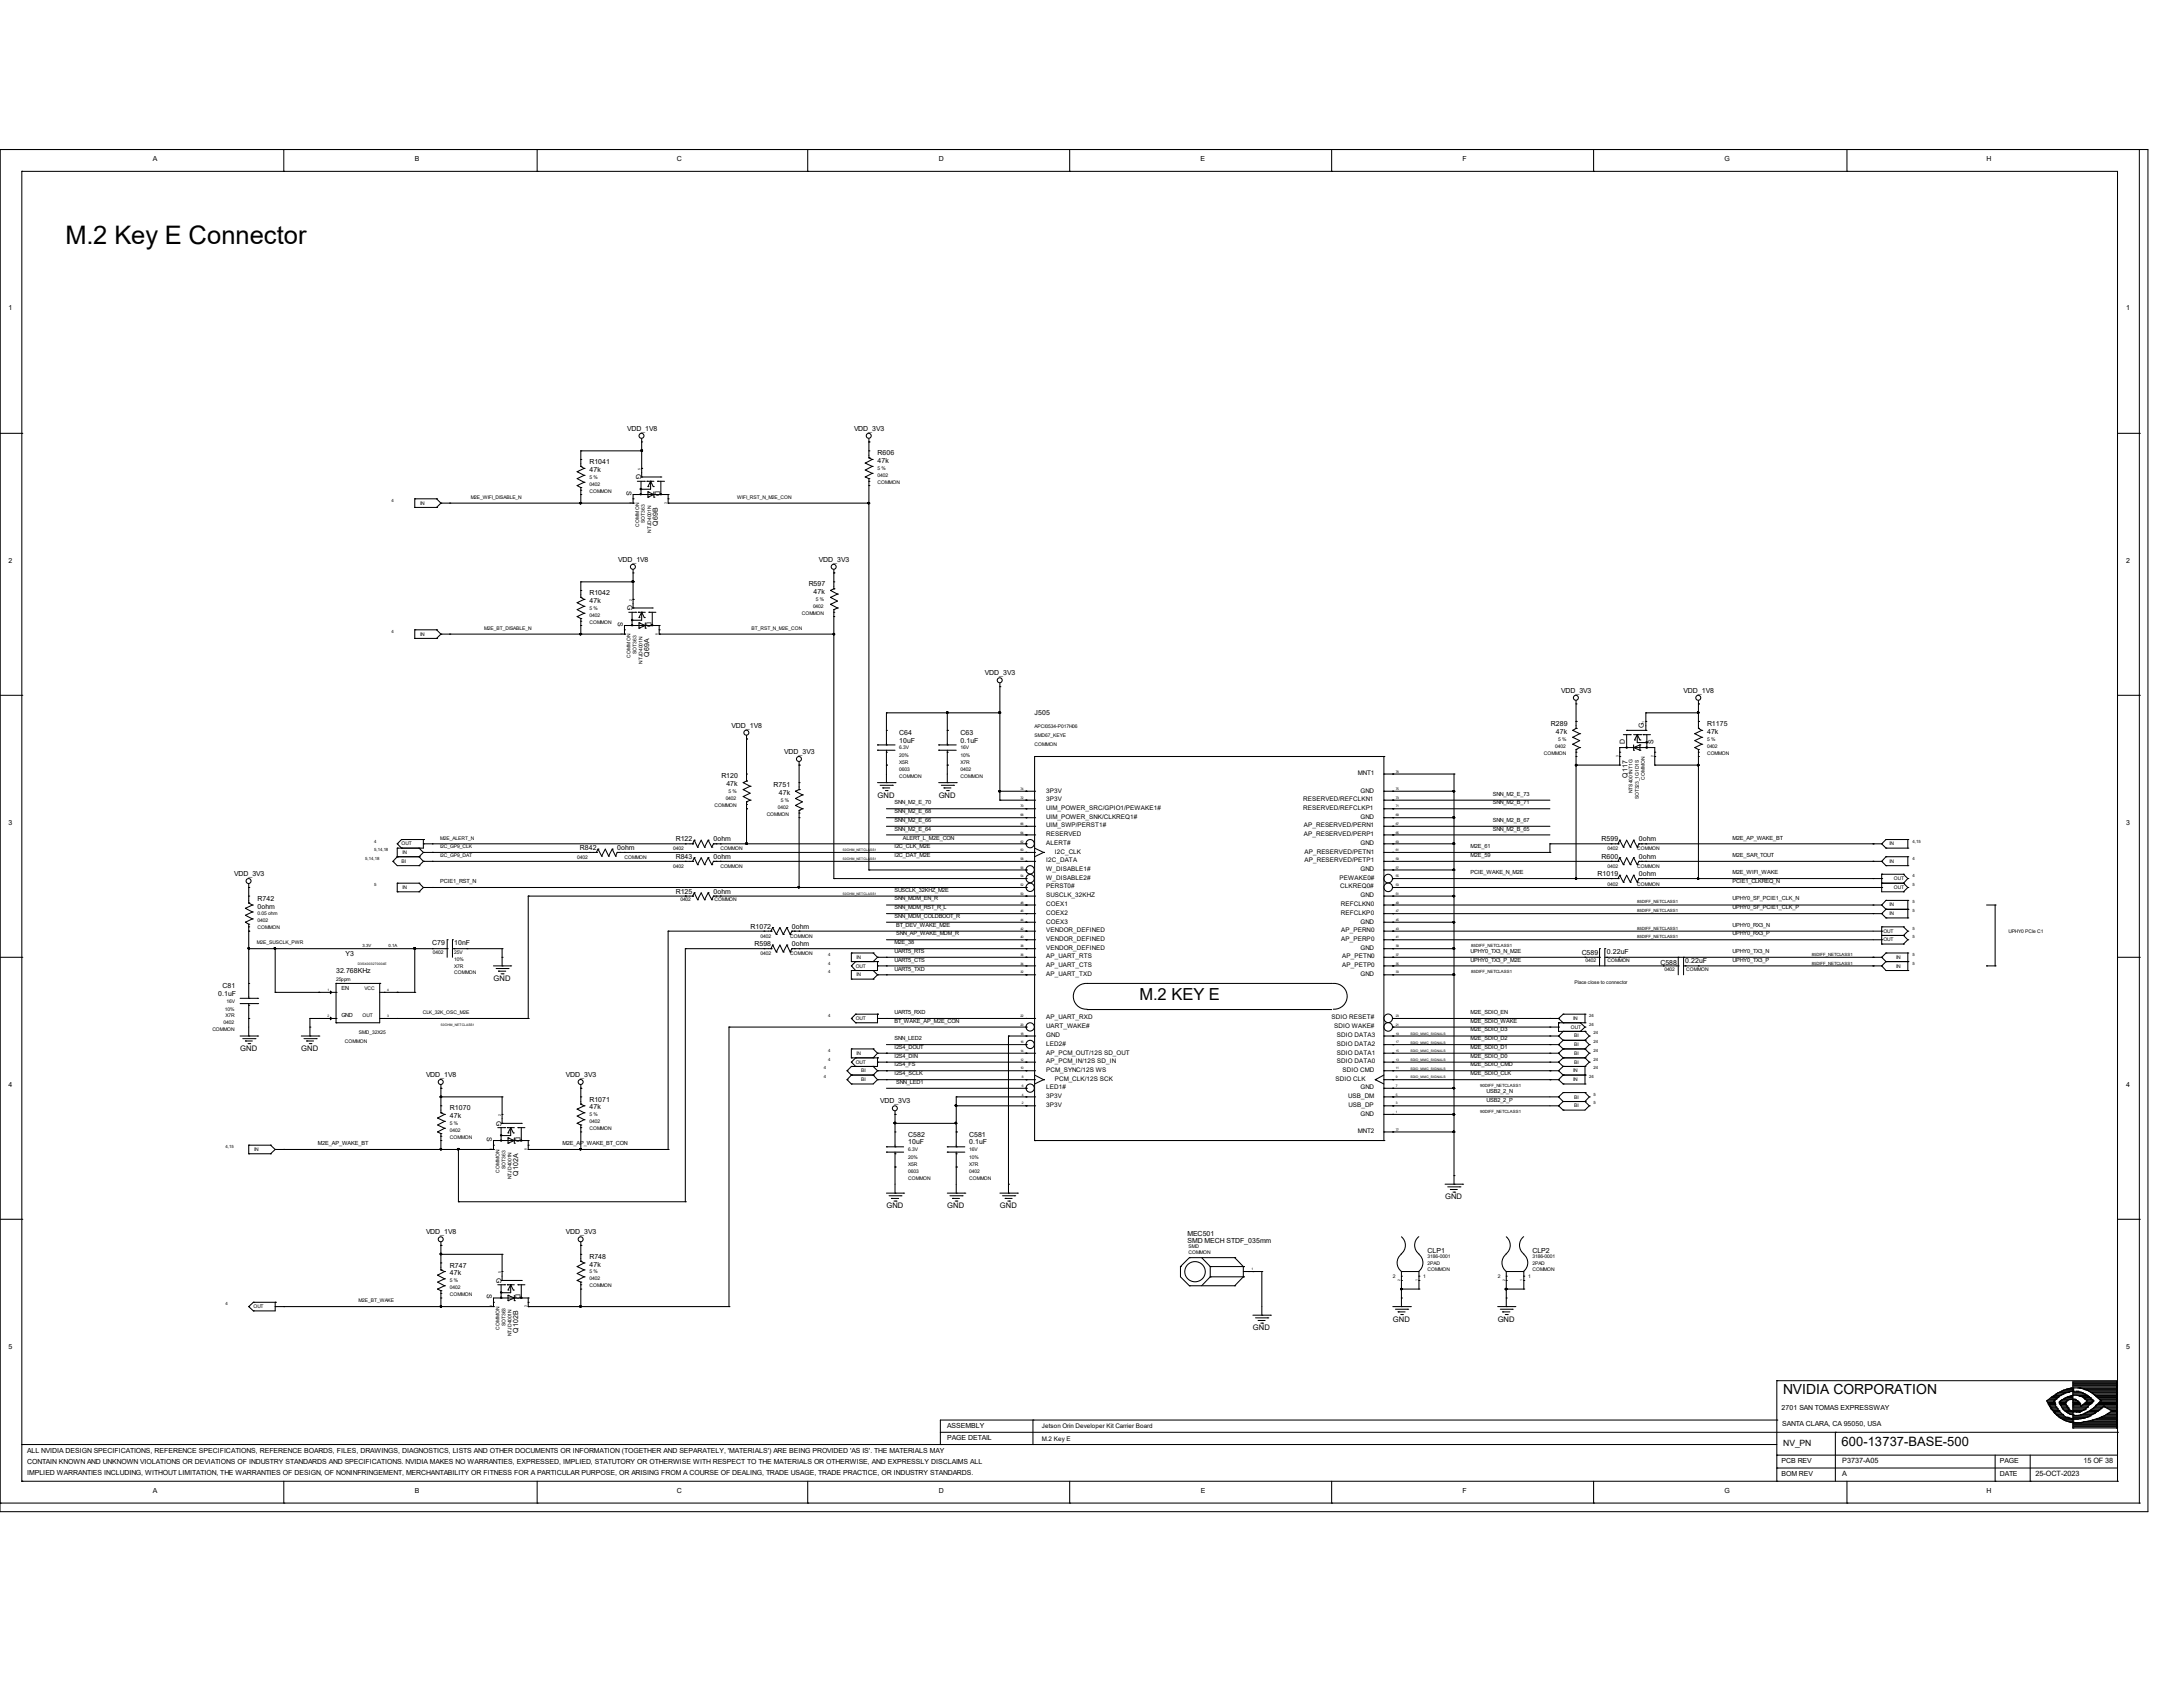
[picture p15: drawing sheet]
<svg xmlns="http://www.w3.org/2000/svg" width="279mm" height="216mm" viewBox="0 0 279 216" stroke-linecap="round" stroke-linejoin="round" font-family="sans-serif">
<defs><g id="words">
<text font-size="3.3" x="8.4" y="31.2">M.2 Key E Connector</text>
<text font-size="2.1" x="145.8" y="127.9">M.2 KEY E</text>
<text font-size="1.8" x="228.2" y="178.4">NVIDIA CORPORATION</text>
<text font-size="1.7" x="235.7" y="185.1">600-13737-BASE-500</text>
<text font-size="1.1" x="228.2" y="185.1">NV_PN</text>
<g font-size="1">
<text x="112.3" y="102.1">GND</text>
<text x="120.1" y="102.1">GND</text>
<text x="63.2" y="125.6">GND</text>
<text x="30.7" y="134.5">GND</text>
<text x="38.6" y="134.5">GND</text>
<text x="113.5" y="154.6">GND</text>
<text x="121.2" y="154.6">GND</text>
<text x="128" y="154.6">GND</text>
<text x="185" y="153.5">GND</text>
<text x="160.4" y="170.3">GND</text>
<text x="178.3" y="169.2">GND</text>
<text x="191.7" y="169.2">GND</text>
</g>
<g font-size=".9">
<text x="19.6" y="20.6">A</text>
<text x="53.1" y="20.6">B</text>
<text x="86.6" y="20.6">C</text>
<text x="120.1" y="20.6">D</text>
<text x="153.7" y="20.6">E</text>
<text x="187.2" y="20.6">F</text>
<text x="220.7" y="20.6">G</text>
<text x="254.3" y="20.6">H</text>
<text x="1.1" y="39.6">1</text>
<text x="272.1" y="39.6">1</text>
<text x="75.4" y="59.4">R1041</text>
<text x="80.3" y="55.2">VDD_1V8</text>
<text x="109.3" y="55.2">VDD_3V3</text>
<text x="112.3" y="58.3">R606</text>
<text x="112.3" y="59.3">47k</text>
<text x="75.4" y="60.4">47k</text>
<text x="80.2" y="62.8" transform="rotate(90 80.2 62.8)">S</text>
<text x="81.4" y="60.7" transform="rotate(90 81.4 60.7)">G</text>
<text x="83.9" y="62.8" transform="rotate(90 83.9 62.8)">D</text>
<text x="79.1" y="71.9">VDD_1V8</text>
<text x="84.2" y="67.3" transform="rotate(-90 84.2 67.3)">Q69B</text>
<text x="104.8" y="71.9">VDD_3V3</text>
<text x="1.1" y="72">2</text>
<text x="75.4" y="76.2">R1042</text>
<text x="75.4" y="77.2">47k</text>
<text x="80.3" y="77.5" transform="rotate(90 80.3 77.5)">G</text>
<text x="103.5" y="75.1">R597</text>
<text x="104.1" y="76">47k</text>
<text x="272.1" y="72">2</text>
<text x="79.1" y="79.5" transform="rotate(90 79.1 79.5)">S</text>
<text x="82.8" y="79.6" transform="rotate(90 82.8 79.6)">D</text>
<text x="83.1" y="84" transform="rotate(-90 83.1 84)">Q69A</text>
<text x="126.1" y="86.4">VDD_3V3</text>
<text x="199.8" y="88.7">VDD_3V3</text>
<text x="215.5" y="88.7">VDD_1V8</text>
<text x="93.6" y="93.1">VDD_1V8</text>
<text x="115.1" y="94">C64</text>
<text x="115.1" y="95">10uF</text>
<text x="122.9" y="94">C63</text>
<text x="122.9" y="95">0.1uF</text>
<text x="132.4" y="91.6">J505</text>
<text x="198.5" y="92.9">R289</text>
<text x="199.1" y="93.9">47k</text>
<text x="207.9" y="95.2" transform="rotate(-90 207.9 95.2)">D</text>
<text x="210.4" y="93.1" transform="rotate(-90 210.4 93.1)">G</text>
<text x="211.6" y="95.2" transform="rotate(-90 211.6 95.2)">S</text>
<text x="218.5" y="92.9">R1175</text>
<text x="218.5" y="93.9">47k</text>
<text x="92.3" y="99.6">R120</text>
<text x="93" y="100.6">47k</text>
<text x="99" y="100.8">R751</text>
<text x="99.7" y="101.7">47k</text>
<text x="100.4" y="96.5">VDD_3V3</text>
<text x="208.3" y="99.5" transform="rotate(-90 208.3 99.5)">Q117</text>
<text x="1.1" y="105.5">3</text>
<text x="86.5" y="107.7">R122</text>
<text x="91.3" y="107.7">0ohm</text>
<text x="205" y="107.7">R599</text>
<text x="209.8" y="107.7">0ohm</text>
<text x="272.1" y="105.5">3</text>
<text x="30" y="112.1">VDD_3V3</text>
<text x="74.2" y="108.8">R842</text>
<text x="79" y="108.8">0ohm</text>
<text x="86.5" y="109.9">R843</text>
<text x="91.3" y="109.9">0ohm</text>
<text x="204.5" y="112.1">R1019</text>
<text x="205" y="109.9">R600</text>
<text x="209.8" y="112.1">0ohm</text>
<text x="209.8" y="109.9">0ohm</text>
<text x="33" y="115.3">R742</text>
<text x="33" y="116.3">0ohm</text>
<text x="86.5" y="114.4">R125</text>
<text x="91.3" y="114.4">0ohm</text>
<text x="96.1" y="118.8">R1072</text>
<text x="101.3" y="118.8">0ohm</text>
<text x="43" y="124.5">32.768KHz</text>
<text x="44.2" y="122.3">Y3</text>
<text x="55.3" y="121">C79</text>
<text x="58.1" y="121">10nF</text>
<text x="96.6" y="121.1">R598</text>
<text x="101.3" y="121.1">0ohm</text>
<text x="202.4" y="122.2">C589</text>
<text x="205.7" y="122.1">0.22uF</text>
<text x="212.5" y="123.4">C588</text>
<text x="215.7" y="123.2">0.22uF</text>
<text x="27.9" y="127.5">0.1uF</text>
<text x="28.5" y="126.4">C81</text>
<text x="54.5" y="137.8">VDD_1V8</text>
<text x="72.4" y="137.8">VDD_3V3</text>
<text x="1.1" y="139.1">4</text>
<text x="57.6" y="142.1">R1070</text>
<text x="57.6" y="143.1">47k</text>
<text x="63.5" y="143.4" transform="rotate(90 63.5 143.4)">G</text>
<text x="75.4" y="141">R1071</text>
<text x="75.4" y="142">47k</text>
<text x="112.6" y="141.2">VDD_3V3</text>
<text x="272.1" y="139.1">4</text>
<text x="62.3" y="145.5" transform="rotate(90 62.3 145.5)">S</text>
<text x="66" y="145.5" transform="rotate(90 66 145.5)">D</text>
<text x="116.2" y="145.5">C582</text>
<text x="116.2" y="146.4">10uF</text>
<text x="124" y="145.5">C581</text>
<text x="124" y="146.4">0.1uF</text>
<text x="66.3" y="150.4" transform="rotate(-90 66.3 150.4)">Q102A</text>
<text x="54.5" y="157.9">VDD_1V8</text>
<text x="72.4" y="157.9">VDD_3V3</text>
<text x="75.4" y="161.1">R748</text>
<text x="152" y="158.2">MEC501</text>
<text x="152" y="159.1">SMD MECH STDF_035mm</text>
<text x="182.7" y="160.3">CLP1</text>
<text x="196.1" y="160.3">CLP2</text>
<text x="57.6" y="162.2">R747</text>
<text x="57.6" y="163.2">47k</text>
<text x="62.3" y="165.6" transform="rotate(90 62.3 165.6)">S</text>
<text x="63.5" y="163.5" transform="rotate(90 63.5 163.5)">G</text>
<text x="66" y="165.6" transform="rotate(90 66 165.6)">D</text>
<text x="75.4" y="162.1">47k</text>
<text x="1.1" y="172.6">5</text>
<text x="66.3" y="170.6" transform="rotate(-90 66.3 170.6)">Q102B</text>
<text x="272.1" y="172.6">5</text>
<text x="121.2" y="184.3">PAGE DETAIL</text>
<text x="121.2" y="182.8">ASSEMBLY</text>
<text x="228" y="180.4">2701 SAN TOMAS EXPRESSWAY</text>
<text x="228.1" y="182.5">SANTA CLARA, CA 95050, USA</text>
<text x="3.5" y="187.4">CONTAIN KNOWN AND UNKNOWN VIOLATIONS OR DEVIATIONS OF INDUSTRY STANDARDS AND SPECIFICATIONS. NVIDIA MAKES NO WARRANTIES, EXPRESSED, IMPLIED, STATUTORY OR OTHERWISE WITH RESPECT TO THE MATERIALS OR OTHERWISE, AND EXPRESSLY DISCLAIMS ALL</text>
<text x="3.5" y="186">ALL NVIDIA DESIGN SPECIFICATIONS, REFERENCE SPECIFICATIONS, REFERENCE BOARDS, FILES, DRAWINGS, DIAGNOSTICS, LISTS AND OTHER DOCUMENTS OR INFORMATION (TOGETHER AND SEPARATELY, 'MATERIALS') ARE BEING PROVIDED 'AS IS'. THE MATERIALS MAY</text>
<text x="3.5" y="188.8">IMPLIED WARRANTIES INCLUDING, WITHOUT LIMITATION, THE WARRANTIES OF DESIGN, OF NONINFRINGEMENT, MERCHANTABILITY OR FITNESS FOR A PARTICULAR PURPOSE, OR ARISING FROM A COURSE OF DEALING, TRADE USAGE, TRADE PRACTICE, OR INDUSTRY STANDARDS.</text>
<text x="19.6" y="191.1">A</text>
<text x="53.1" y="191.1">B</text>
<text x="86.6" y="191.1">C</text>
<text x="120.1" y="191.1">D</text>
<text x="153.7" y="191.1">E</text>
<text x="187.2" y="191.1">F</text>
<text x="220.7" y="191.1">G</text>
<text x="228" y="188.9">BOM REV</text>
<text x="228" y="187.2">PCB REV</text>
<text x="235.8" y="188.9">A</text>
<text x="235.8" y="187.2">P3737-A05</text>
<text x="254.3" y="191.1">H</text>
<text x="255.9" y="187.2">PAGE</text>
<text x="255.9" y="188.9">DATE</text>
<text x="260.5" y="188.9">25-OCT-2023</text>
<text x="266.7" y="187.2">15 OF 38</text>
</g>
<g font-size=".8">
<text x="133.9" y="101.4">3P3V</text>
<text x="173.8" y="99.2">MNT1</text>
<text x="174.1" y="101.4">GND</text>
<text x="133.9" y="107">RESERVED</text>
<text x="133.9" y="105.9">UIM_SWP/PERST1#</text>
<text x="133.9" y="104.8">UIM_POWER_SNK/CLKREQ1#</text>
<text x="133.9" y="103.7">UIM_POWER_SRC/GPIO1/PEWAKE1#</text>
<text x="133.9" y="102.5">3P3V</text>
<text x="166.8" y="103.7">RESERVED/REFCLKP1</text>
<text x="166.8" y="102.5">RESERVED/REFCLKN1</text>
<text x="166.9" y="107">AP_RESERVED/PERP1</text>
<text x="166.9" y="105.9">AP_RESERVED/PERN1</text>
<text x="174.1" y="104.8">GND</text>
<text x="133.9" y="113.7">PERST0#</text>
<text x="133.9" y="112.6">W_DISABLE2#</text>
<text x="133.9" y="111.5">W_DISABLE1#</text>
<text x="133.9" y="110.4">I2C_DATA</text>
<text x="133.9" y="108.1">ALERT#</text>
<text x="135" y="109.3">I2C_CLK</text>
<text x="167" y="110.4">AP_RESERVED/PETP1</text>
<text x="167" y="109.3">AP_RESERVED/PETN1</text>
<text x="171.4" y="112.6">PEWAKE0#</text>
<text x="171.5" y="113.7">CLKREQ0#</text>
<text x="174.1" y="111.5">GND</text>
<text x="174.1" y="108.1">GND</text>
<text x="133.9" y="119.3">VENDOR_DEFINED</text>
<text x="133.9" y="118.2">COEX3</text>
<text x="133.9" y="117.1">COEX2</text>
<text x="133.9" y="116">COEX1</text>
<text x="133.9" y="114.9">SUSCLK_32KHZ</text>
<text x="171.6" y="117.1">REFCLKP0</text>
<text x="171.6" y="116">REFCLKN0</text>
<text x="171.7" y="119.3">AP_PERN0</text>
<text x="174.1" y="118.2">GND</text>
<text x="174.1" y="114.9">GND</text>
<text x="133.9" y="124.9">AP_UART_TXD</text>
<text x="133.9" y="123.8">AP_UART_CTS</text>
<text x="133.9" y="122.6">AP_UART_RTS</text>
<text x="133.9" y="121.5">VENDOR_DEFINED</text>
<text x="133.9" y="120.4">VENDOR_DEFINED</text>
<text x="171.7" y="120.4">AP_PERP0</text>
<text x="171.8" y="123.8">AP_PETP0</text>
<text x="171.8" y="122.6">AP_PETN0</text>
<text x="174.1" y="124.9">GND</text>
<text x="174.1" y="121.5">GND</text>
<text x="133.9" y="131.6">UART_WAKE#</text>
<text x="133.9" y="130.5">AP_UART_RXD</text>
<text x="170.4" y="130.5">SDIO RESET#</text>
<text x="170.8" y="131.6">SDIO WAKE#</text>
<text x="133.9" y="137.2">PCM_SYNC/12S WS</text>
<text x="133.9" y="136.1">AP_PCM_IN/12S SD_IN</text>
<text x="133.9" y="135">AP_PCM_OUT/12S SD_OUT</text>
<text x="133.9" y="133.8">LED2#</text>
<text x="133.9" y="132.7">GND</text>
<text x="171.1" y="136.1">SDIO DATA0</text>
<text x="171.1" y="135">SDIO DATA1</text>
<text x="171.1" y="133.8">SDIO DATA2</text>
<text x="171.1" y="132.7">SDIO DATA3</text>
<text x="171.8" y="137.2">SDIO CMD</text>
<text x="133.9" y="141.6">3P3V</text>
<text x="133.9" y="140.5">3P3V</text>
<text x="133.9" y="139.4">LED1#</text>
<text x="135" y="138.3">PCM_CLK/12S SCK</text>
<text x="170.9" y="138.3">SDIO CLK</text>
<text x="172.6" y="140.5">USB_DM</text>
<text x="172.6" y="141.6">USB_DP</text>
<text x="174.1" y="142.8">GND</text>
<text x="174.1" y="139.4">GND</text>
<text x="173.8" y="145">MNT2</text>
<text x="133.3" y="182.8">Jetson Orin Developer Kit Carrier Board</text>
<text x="133.3" y="184.4">M.2 Key E</text>
</g>
<g font-size=".7">
<text x="191.1" y="101.9">SNN_M2_E_73</text>
<text x="114.5" y="106.3">SNN_M2_E_64</text>
<text x="114.5" y="105.2">SNN_M2_E_66</text>
<text x="114.5" y="104.1">SNN_M2_E_68</text>
<text x="114.5" y="103">SNN_M2_E_70</text>
<text x="115.6" y="107.4">ALERT_L_M2E_CON</text>
<text x="191.1" y="106.3">SNN_M2_B_65</text>
<text x="191.1" y="105.2">SNN_M2_B_67</text>
<text x="191.1" y="103">SNN_M2_B_71</text>
<text x="221.7" y="107.4">M2E_AP_WAKE_BT</text>
<text x="56.3" y="113">PCIE1_RST_N</text>
<text x="114.5" y="108.5">I2C_CLK_M2E</text>
<text x="114.5" y="109.6">I2C_DAT_M2E</text>
<text x="188.2" y="109.6">M2E_59</text>
<text x="188.2" y="108.5">M2E_61</text>
<text x="188.2" y="111.9">PCIE_WAKE_N_M2E</text>
<text x="221.7" y="109.6">M2E_SAR_TOUT</text>
<text x="221.7" y="111.9">M2E_WIFI_WAKE</text>
<text x="221.7" y="113">PCIE1_CLKREQ_N</text>
<text x="114.5" y="117.5">SNN_MDM_COLDBOOT_R</text>
<text x="114.5" y="115.2">SNN_MDM_EN_R</text>
<text x="114.5" y="116.4">SNN_MDM_RST_R_L</text>
<text x="114.5" y="114.1">SUSCLK_32KHZ_M2E</text>
<text x="114.7" y="118.6">BT_DEV_WAKE_M2E</text>
<text x="114.7" y="119.7">SNN_AP_WAKE_MDM_R</text>
<text x="221.7" y="118.6">UPHY0_RX3_N</text>
<text x="221.7" y="119.7">UPHY0_RX3_P</text>
<text x="221.7" y="115.2">UPHY0_SF_PCIE1_CLK_N</text>
<text x="221.7" y="116.4">UPHY0_SF_PCIE1_CLK_P</text>
<text x="114.5" y="120.8">M2E_38</text>
<text x="114.5" y="123.1">UART5_CTS</text>
<text x="114.5" y="122">UART5_RTS</text>
<text x="114.5" y="124.2">UART5_TXD</text>
<text x="188.2" y="122">UPHY0_TX3_N_M2E</text>
<text x="188.2" y="123.1">UPHY0_TX3_P_M2E</text>
<text x="221.7" y="122">UPHY0_TX3_N</text>
<text x="221.7" y="123.1">UPHY0_TX3_P</text>
<text x="43.7" y="126.7">EN</text>
<text x="43.7" y="130.1">GND</text>
<text x="114.5" y="130.9">BT_WAKE_AP_M2E_CON</text>
<text x="114.5" y="129.8">UART5_RXD</text>
<text x="188.2" y="132">M2E_SDIO_D3</text>
<text x="188.2" y="129.8">M2E_SDIO_EN</text>
<text x="188.2" y="130.9">M2E_SDIO_WAKE</text>
<text x="114.5" y="135.4">I2S4_DIN</text>
<text x="114.5" y="134.2">I2S4_DOUT</text>
<text x="114.5" y="136.5">I2S4_FS</text>
<text x="114.5" y="137.6">I2S4_SCLK</text>
<text x="114.5" y="133.1">SNN_LED2</text>
<text x="188.2" y="137.6">M2E_SDIO_CLK</text>
<text x="188.2" y="136.5">M2E_SDIO_CMD</text>
<text x="188.2" y="135.4">M2E_SDIO_D0</text>
<text x="188.2" y="134.2">M2E_SDIO_D1</text>
<text x="188.2" y="133.1">M2E_SDIO_D2</text>
<text x="114.7" y="138.7">SNN_LED1</text>
<text x="190.2" y="139.8">USB2_2_N</text>
<text x="190.2" y="141">USB2_2_P</text>
<text x="40.7" y="146.6">M2E_AP_WAKE_BT</text>
<text x="72" y="146.6">M2E_AP_WAKE_BT_CON</text>
</g>
<g font-size=".6">
<text x="50.1" y="64.2">4</text>
<text x="53.8" y="64.6">IN</text>
<text x="60.2" y="63.8">M2E_WIFI_DISABLE_N</text>
<text x="75.4" y="63">COMMON</text>
<text x="75.4" y="62.1">0402</text>
<text x="75.4" y="61.3">5 %</text>
<text x="94.4" y="63.8">WIFI_RST_N_M2E_CON</text>
<text x="112.3" y="60.1">5 %</text>
<text x="112.3" y="61">0402</text>
<text x="112.3" y="61.9">COMMON</text>
<text x="81.8" y="67.4" transform="rotate(-90 81.8 67.4)">COMMON</text>
<text x="82.5" y="66.9" transform="rotate(-90 82.5 66.9)">SOT363</text>
<text x="83.4" y="68.2" transform="rotate(-90 83.4 68.2)">NTJD4001N</text>
<text x="104.1" y="77.8">0402</text>
<text x="104.4" y="76.9">5 %</text>
<text x="50.1" y="81">4</text>
<text x="53.8" y="81.4">IN</text>
<text x="62" y="80.6">M2E_BT_DISABLE_N</text>
<text x="75.4" y="79.8">COMMON</text>
<text x="75.4" y="78">5 %</text>
<text x="75.4" y="78.9">0402</text>
<text x="81.4" y="83.7" transform="rotate(-90 81.4 83.7)">SOT363</text>
<text x="96.2" y="80.6">BT_RST_N_M2E_CON</text>
<text x="102.6" y="78.7">COMMON</text>
<text x="80.7" y="84.2" transform="rotate(-90 80.7 84.2)">COMMON</text>
<text x="82.3" y="85" transform="rotate(-90 82.3 85)">NTJD4001N</text>
<text x="115.1" y="95.9">6.3V</text>
<text x="122.9" y="95.9">16V</text>
<text x="132.4" y="94.3">SMD67_KEYE</text>
<text x="132.4" y="93.2">APCI0534-P017H06</text>
<text x="132.4" y="95.5">COMMON</text>
<text x="199.1" y="95.7">0402</text>
<text x="199.4" y="94.8">5 %</text>
<text x="218.5" y="94.8">5 %</text>
<text x="218.5" y="95.7">0402</text>
<text x="93.3" y="101.5">5 %</text>
<text x="115.1" y="97.8">X5R</text>
<text x="115.1" y="98.7">0603</text>
<text x="115.1" y="99.6">COMMON</text>
<text x="115.1" y="96.9">20%</text>
<text x="122.9" y="96.9">10%</text>
<text x="122.9" y="99.6">COMMON</text>
<text x="122.9" y="98.7">0402</text>
<text x="122.9" y="97.8">X7R</text>
<text x="197.6" y="96.6">COMMON</text>
<text x="209" y="101.5" transform="rotate(-90 209 101.5)">NTS4001NT1G</text>
<text x="210.5" y="99.8" transform="rotate(-90 210.5 99.8)">COMMON</text>
<text x="218.5" y="96.6">COMMON</text>
<text x="47.9" y="107.8">4</text>
<text x="56.3" y="107.4">M2E_ALERT_N</text>
<text x="91.4" y="103.3">COMMON</text>
<text x="92.9" y="102.4">0402</text>
<text x="98.1" y="104.4">COMMON</text>
<text x="99.6" y="103.5">0402</text>
<text x="99.9" y="102.6">5 %</text>
<text x="209.8" y="102.3" transform="rotate(-90 209.8 102.3)">SOT323_1G1D1S</text>
<text x="244.8" y="107.8">4,15</text>
<text x="46.7" y="110">5,14,18</text>
<text x="47.9" y="113.4">5</text>
<text x="47.9" y="108.9">5,14,18</text>
<text x="51.4" y="110.4">BI</text>
<text x="51.4" y="108.2">OUT</text>
<text x="51.5" y="113.8">IN</text>
<text x="51.5" y="109.3">IN</text>
<text x="56.3" y="108.5">I2C_GP9_CLK</text>
<text x="56.3" y="109.6">I2C_GP9_DAT</text>
<text x="73.9" y="110">0402</text>
<text x="79.9" y="110">COMMON</text>
<text x="86.1" y="111.1">0402</text>
<text x="86.1" y="108.8">0402</text>
<text x="92.2" y="111.1">COMMON</text>
<text x="92.2" y="108.8">COMMON</text>
<text x="205.7" y="113.3">0402</text>
<text x="205.7" y="111.1">0402</text>
<text x="205.7" y="108.8">0402</text>
<text x="209.5" y="111.1">COMMON</text>
<text x="209.5" y="108.8">COMMON</text>
<text x="209.6" y="113.3">COMMON</text>
<text x="241.9" y="110.4">IN</text>
<text x="241.9" y="108.2">IN</text>
<text x="242.4" y="113.8">OUT</text>
<text x="242.4" y="112.6">OUT</text>
<text x="244.8" y="113.4">5</text>
<text x="244.8" y="112.3">4</text>
<text x="244.8" y="110">4</text>
<text x="33" y="117.1">0.05 ohm</text>
<text x="33" y="118">0402</text>
<text x="33" y="118.9">COMMON</text>
<text x="87.1" y="115.4">0402</text>
<text x="91.4" y="115.4">COMMON</text>
<text x="209.5" y="119">85DIFF_NETCLASS1</text>
<text x="209.5" y="115.6">85DIFF_NETCLASS1</text>
<text x="209.5" y="116.8">85DIFF_NETCLASS1</text>
<text x="241" y="119.4">OUT</text>
<text x="241.9" y="117.1">IN</text>
<text x="241.9" y="116">IN</text>
<text x="244.8" y="119">5</text>
<text x="244.8" y="116.8">5</text>
<text x="244.8" y="115.6">5</text>
<text x="257" y="119.5">UPHY0 PCIe C1</text>
<text x="32.9" y="120.8">M2E_SUSCLK_PWR</text>
<text x="43" y="125.6">25ppm</text>
<text x="46.4" y="121.2">3.3V</text>
<text x="49.7" y="121.2">0.1A</text>
<text x="55.4" y="122">0402</text>
<text x="58.1" y="122.9">10%</text>
<text x="58.1" y="122">25V</text>
<text x="58.1" y="124.7">COMMON</text>
<text x="58.1" y="123.8">X7R</text>
<text x="97.3" y="122.3">0402</text>
<text x="97.3" y="120">0402</text>
<text x="101.1" y="120">COMMON</text>
<text x="101.1" y="122.3">COMMON</text>
<text x="106" y="124.6">4</text>
<text x="106" y="123.4">4</text>
<text x="106" y="122.3">4</text>
<text x="109.5" y="123.8">OUT</text>
<text x="109.6" y="125">IN</text>
<text x="109.6" y="122.7">IN</text>
<text x="188.3" y="121.2">85DIFF_NETCLASS1</text>
<text x="188.3" y="124.6">85DIFF_NETCLASS1</text>
<text x="201.5" y="125.9">Place close to connector</text>
<text x="202.9" y="123.1">0402</text>
<text x="205.7" y="123.1">COMMON</text>
<text x="209.5" y="120.1">85DIFF_NETCLASS1</text>
<text x="213" y="124.3">0402</text>
<text x="215.8" y="124.3">COMMON</text>
<text x="231.9" y="122.3">85DIFF_NETCLASS1</text>
<text x="231.9" y="123.4">85DIFF_NETCLASS1</text>
<text x="241" y="120.5">OUT</text>
<text x="242.7" y="123.8">IN</text>
<text x="242.7" y="122.7">IN</text>
<text x="244.8" y="123.4">5</text>
<text x="244.8" y="122.3">5</text>
<text x="244.8" y="120.1">5</text>
<text x="27.2" y="132">COMMON</text>
<text x="28.6" y="131.1">0402</text>
<text x="28.8" y="129.3">10%</text>
<text x="28.9" y="130.2">X7R</text>
<text x="29" y="128.3">16V</text>
<text x="46.4" y="130.1">OUT</text>
<text x="46.7" y="126.7">VCC</text>
<text x="54.1" y="129.8">CLK_32K_OSC_M2E</text>
<text x="106" y="130.2">4</text>
<text x="109.5" y="130.6">OUT</text>
<text x="201" y="131.7">OUT</text>
<text x="201.3" y="130.6">IN</text>
<text x="203.4" y="131.3">24</text>
<text x="203.4" y="130.2">24</text>
<text x="44.2" y="133.4">COMMON</text>
<text x="45.9" y="132.3">SMD_32X25</text>
<text x="105.5" y="138">4</text>
<text x="105.5" y="136.9">4</text>
<text x="106" y="135.8">4</text>
<text x="106" y="134.6">4</text>
<text x="109.5" y="136.1">OUT</text>
<text x="109.6" y="135">IN</text>
<text x="110.2" y="137.2">BI</text>
<text x="201.3" y="137.2">IN</text>
<text x="201.5" y="136.1">BI</text>
<text x="201.5" y="135">BI</text>
<text x="201.5" y="133.9">BI</text>
<text x="201.5" y="132.8">BI</text>
<text x="203.4" y="138">24</text>
<text x="204" y="136.9">24</text>
<text x="204" y="135.8">24</text>
<text x="204" y="134.6">24</text>
<text x="204" y="133.5">24</text>
<text x="204" y="132.4">24</text>
<text x="57.6" y="143.9">5 %</text>
<text x="75.4" y="142.8">5 %</text>
<text x="75.4" y="143.7">0402</text>
<text x="110.2" y="138.3">BI</text>
<text x="189.4" y="139.1">90DIFF_NETCLASS1</text>
<text x="189.4" y="142.5">90DIFF_NETCLASS1</text>
<text x="201.3" y="138.3">IN</text>
<text x="201.5" y="141.7">BI</text>
<text x="201.5" y="140.6">BI</text>
<text x="204" y="141.4">5</text>
<text x="204" y="140.2">5</text>
<text x="28.9" y="146.9">4,15</text>
<text x="32.5" y="147.3">IN</text>
<text x="57.6" y="145.8">COMMON</text>
<text x="57.6" y="144.8">0402</text>
<text x="64.7" y="149.6" transform="rotate(-90 64.7 149.6)">SOT363</text>
<text x="75.4" y="144.6">COMMON</text>
<text x="116.2" y="147.3">6.3V</text>
<text x="116.2" y="149.2">X5R</text>
<text x="116.2" y="148.3">20%</text>
<text x="124" y="147.3">16V</text>
<text x="124" y="149.2">X7R</text>
<text x="124" y="148.3">10%</text>
<text x="63.9" y="150.1" transform="rotate(-90 63.9 150.1)">COMMON</text>
<text x="65.5" y="150.9" transform="rotate(-90 65.5 150.9)">NTJD4001N</text>
<text x="116.2" y="151">COMMON</text>
<text x="116.2" y="150.1">0603</text>
<text x="124" y="151">COMMON</text>
<text x="124" y="150.1">0402</text>
<text x="152.1" y="160.5">COMMON</text>
<text x="152.1" y="159.7">SMD</text>
<text x="182.7" y="161.8">2PAD</text>
<text x="182.7" y="161">3186-0001</text>
<text x="196.1" y="161.8">2PAD</text>
<text x="196.1" y="161">3186-0001</text>
<text x="28.9" y="167">4</text>
<text x="32.4" y="167.4">OUT</text>
<text x="45.9" y="166.7">M2E_BT_WAKE</text>
<text x="57.6" y="164.1">5 %</text>
<text x="57.6" y="165.9">COMMON</text>
<text x="57.6" y="165">0402</text>
<text x="75.4" y="162.9">5 %</text>
<text x="75.4" y="164.7">COMMON</text>
<text x="75.4" y="163.8">0402</text>
<text x="178.3" y="163.6">2</text>
<text x="182.2" y="163.6">1</text>
<text x="182.7" y="162.6">COMMON</text>
<text x="191.7" y="163.6">2</text>
<text x="195.6" y="163.6">1</text>
<text x="196.1" y="162.6">COMMON</text>
<text x="63.9" y="170.2" transform="rotate(-90 63.9 170.2)">COMMON</text>
<text x="64.7" y="169.7" transform="rotate(-90 64.7 169.7)">SOT363</text>
<text x="65.5" y="171" transform="rotate(-90 65.5 171)">NTJD4001N</text>
</g>
<g font-size=".4">
<text x="80.9" y="64.5" transform="rotate(-90 80.9 64.5)">4</text>
<text x="82" y="60.1" transform="rotate(-90 82 60.1)">5</text>
<text x="85.3" y="64.5" transform="rotate(-90 85.3 64.5)">3</text>
<text x="80.9" y="76.9" transform="rotate(-90 80.9 76.9)">2</text>
<text x="79.8" y="81.2" transform="rotate(-90 79.8 81.2)">1</text>
<text x="84.2" y="81.2" transform="rotate(-90 84.2 81.2)">6</text>
<text x="210.5" y="92.5" transform="rotate(-90 210.5 92.5)">1</text>
<text x="130.6" y="101.1">74</text>
<text x="178.6" y="101.1">75</text>
<text x="178.6" y="98.9">76</text>
<text x="207.2" y="96.9" transform="rotate(-90 207.2 96.9)">3</text>
<text x="211.6" y="96.9" transform="rotate(-90 211.6 96.9)">2</text>
<text x="130.6" y="107.8">62</text>
<text x="130.6" y="106.7">64</text>
<text x="130.6" y="105.6">66</text>
<text x="130.6" y="104.5">68</text>
<text x="130.6" y="103.3">70</text>
<text x="130.6" y="102.2">72</text>
<text x="178.6" y="107.8">63</text>
<text x="178.6" y="106.7">65</text>
<text x="178.6" y="105.6">67</text>
<text x="178.6" y="104.5">69</text>
<text x="178.6" y="103.3">71</text>
<text x="178.6" y="102.2">73</text>
<text x="107.9" y="109">50OHM_NETCLASS1</text>
<text x="107.9" y="110.1">50OHM_NETCLASS1</text>
<text x="130.6" y="113.4">52</text>
<text x="130.6" y="112.3">54</text>
<text x="130.6" y="111.2">56</text>
<text x="130.6" y="110.1">58</text>
<text x="130.6" y="108.9">60</text>
<text x="178.6" y="113.4">53</text>
<text x="178.6" y="112.3">55</text>
<text x="178.6" y="111.2">57</text>
<text x="178.6" y="110.1">59</text>
<text x="178.6" y="108.9">61</text>
<text x="107.9" y="114.6">50OHM_NETCLASS1</text>
<text x="130.6" y="119">42</text>
<text x="130.6" y="117.9">44</text>
<text x="130.6" y="116.8">46</text>
<text x="130.6" y="115.7">48</text>
<text x="130.6" y="114.5">50</text>
<text x="178.6" y="119">43</text>
<text x="178.6" y="117.9">45</text>
<text x="178.6" y="116.8">47</text>
<text x="178.6" y="115.7">49</text>
<text x="178.6" y="114.5">51</text>
<text x="45.8" y="123.5">D3SX003270004E</text>
<text x="130.6" y="124.6">32</text>
<text x="130.6" y="123.4">34</text>
<text x="130.6" y="122.3">36</text>
<text x="130.6" y="121.2">38</text>
<text x="130.6" y="120.1">40</text>
<text x="178.6" y="124.6">33</text>
<text x="178.6" y="123.4">35</text>
<text x="178.6" y="122.3">37</text>
<text x="178.6" y="121.2">39</text>
<text x="178.6" y="120.1">41</text>
<text x="41.9" y="126.8">1</text>
<text x="41.9" y="130.2">2</text>
<text x="49.6" y="130.2">3</text>
<text x="49.6" y="126.8">4</text>
<text x="56.4" y="131.3">50OHM_NETCLASS1</text>
<text x="130.6" y="131.3">20</text>
<text x="130.6" y="130.2">22</text>
<text x="178.6" y="131.3">21</text>
<text x="178.6" y="130.2">23</text>
<text x="130.6" y="136.9">10</text>
<text x="130.6" y="135.8">12</text>
<text x="130.6" y="134.6">14</text>
<text x="130.6" y="133.5">16</text>
<text x="130.6" y="132.4">18</text>
<text x="178.6" y="136.9">11</text>
<text x="178.6" y="135.8">13</text>
<text x="178.6" y="134.6">15</text>
<text x="178.6" y="133.5">17</text>
<text x="178.6" y="132.4">19</text>
<text x="180.5" y="136.9">SDIO_MMC_SIGNALS</text>
<text x="180.5" y="135.8">SDIO_MMC_SIGNALS</text>
<text x="180.5" y="134.7">SDIO_MMC_SIGNALS</text>
<text x="180.5" y="133.6">SDIO_MMC_SIGNALS</text>
<text x="180.5" y="132.4">SDIO_MMC_SIGNALS</text>
<text x="64.1" y="142.8" transform="rotate(-90 64.1 142.8)">2</text>
<text x="130.8" y="141.4">2</text>
<text x="130.8" y="140.2">4</text>
<text x="130.8" y="139.1">6</text>
<text x="130.8" y="138">8</text>
<text x="178.6" y="142.5">1</text>
<text x="178.6" y="141.4">3</text>
<text x="178.6" y="140.2">5</text>
<text x="178.6" y="139.1">7</text>
<text x="178.6" y="138">9</text>
<text x="180.5" y="138">SDIO_MMC_SIGNALS</text>
<text x="63" y="147.2" transform="rotate(-90 63 147.2)">1</text>
<text x="67.4" y="147.2" transform="rotate(-90 67.4 147.2)">6</text>
<text x="178.6" y="144.7">77</text>
<text x="63" y="167.3" transform="rotate(-90 63 167.3)">4</text>
<text x="64.1" y="162.9" transform="rotate(-90 64.1 162.9)">5</text>
<text x="67.4" y="167.3" transform="rotate(-90 67.4 167.3)">3</text>
<text x="160.2" y="162.6">1</text>
<text x="179.2" y="164" transform="rotate(-90 179.2 164)">2</text>
<text x="181.5" y="164" transform="rotate(-90 181.5 164)">1</text>
<text x="192.6" y="164" transform="rotate(-90 192.6 164)">2</text>
<text x="194.9" y="164" transform="rotate(-90 194.9 164)">1</text>
</g>
</g></defs>
<g fill="none" stroke="#000" stroke-width=".13">
<path d="M0 19.1h.1M0 19.1h274.9v174.4h-274.9zM36.3 19.1v2.8M68.7 19.1v2.8M103.4 19.1v2.8M136.9 19.1v2.8M170.4 19.1v2.8M204 19.1v2.8M236.4 19.1v2.8M273.8 19.1v173.3M2.8 21.9h.1M2.8 21.9h268.2v167.7"/>
<path d="M2.8 21.9v167.7M36.3 21.9h.1M68.7 21.9h.1M103.4 21.9h.1M136.9 21.9h.1M170.4 21.9h.1M204 21.9h.1M236.4 21.9h.1M0 55.5h2.8M2.8 55.5h.1M74.3 59.7h.1M74.3 58.8h.1"/>
<path d="M74.3 57.7h.1M74.3 57.7v2M74.3 59.7l.5 .2M74.3 57.7h7.8M74.8 59.9h.1M74.8 59.9l-.9 .5M82.1 56.6h.1M82.1 59.9h.1M82.1 57.7h.1M82.1 56.1v4.9M110.7 59.3h.1M110.7 59.3l.9 .4"/>
<path d="M111.2 56.6h.1M111.2 58.6h.1M111.2 57.7h.1M111.2 56.1v2.5M111.2 58.6l.4 .2M111.6 58.8h.1M111.6 59.7h.1M111.6 59.7l-.9 .5 .9 .4M111.6 58.8l-.9 .5M271 55.5h2.8M273.8 55.5h.1M53.1 63.8h.1"/>
<path d="M53.1 64.9h.1M53.1 63.8v1.1M53.1 63.8h2.8M53.1 64.9h2.8M55.9 64.9h.1M55.9 63.8h.1M55.9 63.8l.5 .6M56.4 64.4h.1M56.4 64.4l-.5 .5M56.4 64.4h24.6M57.6 64.4h.1M73.9 78.9h.1"/>
<path d="M73.9 77.1h.1M73.9 62.1h.1M73.9 60.4h.1M73.9 78.9l.4 .3M73.9 77.1l.9 .5M73.9 62.1l.4 .3M73.9 60.4l.9 .4M74.3 79.5h.1M74.3 79.2h.1M74.3 76.5h.1M74.3 75.6h.1M74.3 62.7h.1"/>
<path d="M74.3 62.4h.1M74.3 63.3h.1M74.3 64.4h.1M74.3 74.5h.1M74.3 62.4v2M74.3 74.5v2M74.3 79.2v2M74.3 76.5l.5 .2M74.3 74.5h6.7M74.8 78.5h.1M74.8 76.7h.1M74.8 77.6h.1"/>
<path d="M74.8 61.7h.1M74.8 60.8h.1M74.8 78.5l-.9 .4M74.8 77.6l-.9 .4 .9 .5M74.8 76.7l-.9 .4M74.8 61.7l-.9 .4M74.8 60.8l-.9 .5 .9 .4M80.5 78.4h.9M80.9 79.4h.1M80.9 78.4v1.7M80.9 77.8h2.6M81 73.3h.1"/>
<path d="M81 77.8h.1M81 76.7h.1M81 63.8h.1M81 64.4h.1M81 74.5h.1M81 72.9v4.9M81.4 78.4h.1M81.6 61.6h.9M81.7 78.4h.1M81.7 78.4h.9M81.8 79.7h.1M81.8 79h.1"/>
<path d="M81.8 79.7l.8 .4M81.8 79.7v.7M82 63.3h.1M82 62.6h.1M82 61.6v1.7M82 61h2.6M82.1 78.4h.1M82.1 61h.1M82.1 78.4v1h-1.2M82.1 78.4l.4 .6M82.1 78.4l-.3 .6M82.5 79h.1"/>
<path d="M82.5 61.6h.1M82.6 79.7v.7M82.8 61.6h.1M82.8 61.6h.9M82.9 62.9h.1M82.9 63.6h.1M82.9 62.3h.1M82.9 62.9l.8 .4M82.9 62.9v.7M83.1 78.4h.1M83.1 78.4h.8M83.3 61.6h.1"/>
<path d="M83.3 61.6l.3 .7M83.3 61.6l-.4 .7M83.3 61.6v1h-1.3M83.4 80h.1v.1h-.1zM83.5 77.8h.1M83.5 78.4v1.7M83.6 62.3h.1M83.7 63.6h.1M83.7 63.3h.1M83.7 62.9v.7M83.7 63.3l-.8 .3M84.2 61.6h.1"/>
<path d="M84.2 61.6h.8M84.6 63.3h.1M84.6 61h.1M84.6 61.6v1.7M85.5 63.8h.1M85.5 63.3h.1M85.5 64.4h.1M85.5 63.3h-4.5v1.1M85.5 64.4h25.7M85.5 63.3v1.1M106.3 77.3h.1M106.3 75.6h.1"/>
<path d="M106.3 76.5h.1M106.3 77.3l.9 .5M106.3 76.5l.9 .4-.9 .4M106.3 75.6l.9 .4M106.7 73.3h.1M106.7 78.4h.1M106.7 78h.1M106.7 75.4h.1M106.7 74.5h.1M106.7 78.9h.1M106.7 72.9v2.5M106.7 78v34.4"/>
<path d="M106.7 75.4l-.4 .2M107.2 77.8h.1M107.2 76h.1M107.2 77.8l-.5 .2M107.2 76l-.9 .5M110.7 61h.1M110.7 61l.5 .3M111.2 61.6h.1M111.2 61.3h.1M111.2 62.1h.1M111.2 64.4h.1M111.2 61.3v50"/>
<path d="M111.6 60.6h.1M111.6 60.6l-.9 .4M0 89h2.8M2.8 89h.1M53.1 80.6h.1M53.1 81.7h.1M53.1 80.6h2.8M53.1 80.6v1.1M53.1 81.7h2.8M55.9 81.7h.1M55.9 80.6h.1M55.9 80.6l.5 .6"/>
<path d="M56.4 81.2h.1M56.4 81.2l-.5 .5M56.4 81.2h23.5M57.6 81.2h.1M74.3 80.1h.1M74.3 81.2h.1M79.9 80.6h.1M79.9 81.2h.1M80.9 80.1h.1M81.8 80.4h.1M82.6 80.4h.1M82.6 80.1h.1"/>
<path d="M82.6 80.1l-.8 .3M83.5 80.1h.1M84.4 80.6h.1M84.4 80.1h.1M84.4 81.2h.1M84.4 81.2h22.3M84.4 80.1v1.1M84.4 80.1h-4.5v1.1M95.5 94.6h.1M95.5 99.9h.1M95.5 99.1h.1M95.5 94.1v5.8"/>
<path d="M95.5 99.9l-.4 .3M102.3 97.9h.1M102.3 97.5v3.5M106.7 81.2h.1M112.3 95.3h.1M112.3 96h.1M112.3 95.3h2.3M112.3 96h2.3M113.5 96.3h.1M113.5 95.3h.1M113.5 93.5h.1M113.5 97.9h.1"/>
<path d="M113.5 91.2h.1M113.5 91.2v4.1M113.5 96v4.2M113.5 91.2h14.5M120.1 95.3h.1M120.1 96h.1M120.1 95.3h2.3M120.1 96h2.3M121.2 96.3h.1M121.2 95.3h.1M121.2 93.5h.1M121.2 97.9h.1"/>
<path d="M121.2 91.2h.1M121.2 91.2v4.1M121.2 96v4.2M128 87.9h.1M128 91.2h.1M128 87.4v15M177.1 99.1h.1M177.1 96.8h.1M177.1 99.1h9M177.1 96.8v49.2M177.1 96.8h-44.7v49.2M178.3 99.1h.1"/>
<path d="M186.1 99.1h.1M186.1 99.1v52.5M201.3 95.2h.1M201.3 93.5h.1M201.3 94.4h.1M201.3 95.2l.9 .5M201.3 94.4l.9 .4-.9 .4M201.3 93.5l.9 .4M201.7 90.1h.1M201.7 96.3h.1M201.7 95.9h.1M201.7 93.2h.1"/>
<path d="M201.7 92.3h.1M201.7 96.8h.1M201.7 97.9h.1M201.7 89.7v3.5M201.7 95.9v16.5M201.7 93.2l-.4 .3M201.7 97.9h5.6M202.2 95.7h.1M202.2 93.9h.1M202.2 95.7l-.5 .2M202.2 93.9l-.9 .5M207.3 96.3h.1"/>
<path d="M207.3 95.7h.1M207.3 96.8h.1M207.3 97.9h.1M207.3 95.7v2.2M207.3 95.7h4.5v2.2M207.8 94h.9M208.2 95.7h.1M208.2 93.5h.1M208.2 94v1.7M208.2 93.5h2.6M208.7 94h.1M209.1 96h.1"/>
<path d="M209.1 95.7h.1M209.1 95.3v.7M209.1 94h.9M209.1 95.7l.8 .3M209.2 94.7h.1M209.5 94h.1M209.5 94l-.3 .7M209.5 94l.4 .7M209.5 94v1h1.3M209.9 95.3h.1M209.9 96h.1M209.9 94.7h.1"/>
<path d="M209.9 95.3l-.8 .4M209.9 95.3v.7M210 94h.1M210.3 94h.1M210.3 94h.9M210.7 93.5h.1M210.7 92.3h.1M210.7 91.2h.1M210.7 91.2v2.3M210.7 91.2h6.7M210.7 95.6h.1v.1h-.1zM210.7 94.9h.1v.2h-.1z"/>
<path d="M210.8 95.7h.1M210.8 95h.1M210.8 94v1.7M211.8 96.3h.1M211.8 96.8h.1M211.8 97.9h.1M211.8 97.9h5.6M216.9 95.7h.1M216.9 93.9h.1M216.9 95.7l.5 .2M216.9 93.9l.9 .5M217.4 90.1h.1"/>
<path d="M217.4 96.3h.1M217.4 95.9h.1M217.4 93.2h.1M217.4 92.3h.1M217.4 96.8h.1M217.4 97.9h.1M217.4 91.2h.1M217.4 89.7v3.5M217.4 95.9v16.5M217.4 93.2l.4 .3M217.8 95.2h.1M217.8 93.5h.1"/>
<path d="M217.8 94.4h.1M217.8 95.2l-.9 .5M217.8 94.4l-.9 .4 .9 .4M217.8 93.5l-.9 .4M271 89h2.8M273.8 89h.1M31.4 118h.1M31.4 116.2h.1M31.4 118l.4 .3M31.4 116.2l.9 .5M31.8 113.6h.1M31.8 118.6h.1"/>
<path d="M31.8 118.3h.1M31.8 115.6h.1M31.8 114.7h.1M31.8 119.2h.1M31.8 113.1v2.5M31.8 118.3v9.5M31.8 115.6l.5 .2M32.3 117.6h.1M32.3 115.8h.1M32.3 116.7h.1M32.3 117.6l-.9 .4M32.3 116.7l-.9 .4 .9 .5"/>
<path d="M32.3 115.8l-.9 .4M50.3 110.2h.1M50.3 110.2l.5 .6h2.8M50.8 113h.1M50.8 114.1h.1M50.8 109.6h.1M50.8 108.5h.1M50.8 108h.1M50.8 113h2.8M50.8 108.5v1.1M50.8 113v1.1M50.8 114.1h2.8"/>
<path d="M50.8 109.6l-.5 .6M50.8 109.6h2.8M50.8 108l.6 .5M51.4 107.4h.1M51.4 108.5h.1M51.4 107.4h2.8M51.4 107.4l-.6 .6M53.6 114.1h.1M53.6 113h.1M53.6 110.8h.1M53.6 109.6h.1M53.6 108.5h.1"/>
<path d="M53.6 113l.6 .6M53.6 109.6l.6 .6M53.6 108.5l.6 .6M54.2 113.6h.1M54.2 110.2h.1M54.2 109.1h.1M54.2 107.4h.1M54.2 108h.1M54.2 113.6l-.6 .5M54.2 113.6h77.1M54.2 110.2h34.4M54.2 110.2l-.6 .6"/>
<path d="M54.2 107.4v1.1h-3.4M54.2 109.1l-.6 .5M54.2 109.1h22.1M54.2 108h34.4M55.3 113.6h.1M55.3 109.1h.1M55.3 110.2h.1M55.3 108h.1M67.6 114.7h.1M67.6 114.7v15.6M67.6 114.7h21M75.4 109.1h.1"/>
<path d="M76.3 109.1h.1M76.5 108.7h.1M76.5 108.7l-.2 .4M76.5 108.7l.5 .9M77 109.6h.1M77 109.6l.5-.9 .4 .9M77.9 109.6h.1M78.4 108.7h.1M78.4 108.7l-.5 .9M78.4 108.7l.4 .9M78.8 109.6h.1M79 109.1h.1"/>
<path d="M79 109.1h53.4M79 109.1l-.2 .5M79.3 109.1h.1M79.9 109.1h.1M85.5 119.2h.1M85.5 119.2h13.2M85.5 119.2v27.9M87.7 114.7h.1M87.7 110.2h.1M87.7 108h.1M88.6 114.7h.1M88.6 110.2h.1"/>
<path d="M88.6 108h.1M88.9 114.3h.1M88.9 109.8h.1M88.9 107.5h.1M88.9 114.3l-.3 .4M88.9 114.3l.4 .8M88.9 109.8l-.3 .4M88.9 109.8l.4 .9M88.9 107.5l-.3 .5M88.9 107.5l.4 .9M89.3 115.1h.1M89.3 110.7h.1"/>
<path d="M89.3 108.4h.1M89.3 115.1l.4-.8 .5 .8M89.3 110.7l.4-.9 .5 .9M89.3 108.4l.4-.9 .5 .9M90.2 115.1h.1M90.2 110.7h.1M90.2 108.4h.1M90.6 114.3h.1M90.6 109.8h.1M90.6 107.5h.1M90.6 114.3l-.4 .8M90.6 114.3l.5 .8"/>
<path d="M90.6 109.8l-.4 .9M90.6 109.8l.5 .9M90.6 107.5l-.4 .9M90.6 107.5l.5 .9M91.1 115.1h.1M91.1 110.7h.1M91.1 108.4h.1M91.3 114.7h.1M91.3 110.2h.1M91.3 108h.1M91.3 110.2h41.1M91.3 108h40"/>
<path d="M91.3 114.7h41.1M91.3 114.7l-.2 .4M91.3 110.2l-.2 .5M91.3 108l-.2 .4M91.7 114.7h.1M91.7 110.2h.1M91.7 108h.1M92.2 114.7h.1M92.2 110.2h.1M92.2 108h.1M95.1 101.9h.1M95.1 100.2h.1"/>
<path d="M95.1 101h.1M95.1 101.9l.9 .5M95.1 101l.9 .5-.9 .4M95.1 100.2l.9 .4M95.5 103h.1M95.5 102.6h.1M95.5 103.5h.1M95.5 108h.1M95.5 102.6v5.4M96 102.4h.1M96 100.6h.1M96 102.4l-.5 .2"/>
<path d="M96 100.6l-.9 .4M97.8 119.2h.1M98.7 119.2h.1M98.9 118.7h.1M98.9 118.7l-.2 .5M98.9 118.7l.5 .9M99.4 119.6h.1M99.4 119.6l.4-.9 .4 .9M100.2 119.6h.1M100.7 118.7h.1M100.7 118.7l-.5 .9M100.7 118.7l.4 .9"/>
<path d="M101.1 119.6h.1M101.3 119.2h.1M101.3 119.2h31.1M101.3 119.2l-.2 .4M101.7 119.2h.1M101.8 103.1h.1M101.8 101.3h.1M101.8 102.2h.1M101.8 103.1l.9 .4M101.8 102.2l.9 .4-.9 .5M101.8 101.3l.9 .4M102.3 119.2h.1"/>
<path d="M102.3 104.1h.1M102.3 103.7h.1M102.3 101h.1M102.3 100.2h.1M102.3 104.6h.1M102.3 113.6h.1M102.3 103.7v9.9M102.3 101l-.5 .3M102.7 103.5h.1M102.7 101.7h.1M102.7 103.5l-.4 .2M102.7 101.7l-.9 .5"/>
<path d="M106.7 112.4h.1M106.7 112.4h24.6M111.2 111.3h.1M111.2 111.3h20.1M112.3 100.2h2.3M112.6 100.5h1.6M113 100.8h.1M113 100.8h.9M113.3 101.2h.2M113.5 100.2h.1M113.5 115.8h18.9M113.5 116.9h18.9"/>
<path d="M113.5 105.7h18.9M113.5 118h18.9M113.5 106.8h18.9M113.5 104.6h18.9M113.5 103.5h18.9M113.5 101.2h.1M114.2 100.5h.1M114.6 100.2h.1M120.1 100.2h2.3M120.5 100.5h1.5M120.8 100.8h.1M120.8 100.8h.9"/>
<path d="M121.2 101.2h.2M121.2 100.2h.1M121.4 101.2h.1M122 100.5h.1M122.4 100.2h.1M128 101.3h.1M128 102.4h.1M128 102.4h4.4M128 101.3h4.4M131.3 119.2h.1M131.3 118h.1M131.3 116.9h.1"/>
<path d="M131.3 115.8h.1M131.3 114.7h.1M131.3 113.6h.1M131.3 112.4h.1M131.3 111.3h.1M131.3 110.2h.1M131.3 109.1h.1M131.3 108h.1M131.3 106.8h.1M131.3 105.7h.1M131.3 104.6h.1M131.3 103.5h.1"/>
<path d="M131.3 102.4h.1M131.3 101.3h.1M132.4 105.7h.1M132.4 116.9h.1M132.4 118h.1M132.4 114.7h.1M132.4 115.8h.1M132.4 109.1h.1M132.4 110.2h.1M132.4 106.8h.1M132.4 104.6h.1M132.4 102.4h.1"/>
<path d="M132.4 103.5h.1M132.4 101.3h.1M132.4 119.2h.1M132.4 108.5l1.2 .6M133.6 109.1h.1M133.6 109.1l-1.2 .5M177.1 118h.1M177.1 115.8h.1M177.1 114.7h.1M177.1 111.3h.1M177.1 110.2h.1M177.1 108h.1"/>
<path d="M177.1 109.1h.1M177.1 105.7h.1M177.1 106.8h.1M177.1 104.6h.1M177.1 103.5h.1M177.1 102.4h.1M177.1 101.3h.1M177.1 116.9h.1M177.1 119.2h.1M177.1 115.8h63.7M177.1 110.2h30M177.1 109.1h21.3"/>
<path d="M177.1 108h9M177.1 119.2h63.7M177.1 116.9h63.7M177.1 114.7h9M177.1 105.7h21.3M177.1 118h9M177.1 111.3h9M177.1 106.8h21.3M177.1 104.6h9M177.1 103.5h21.3M177.1 102.4h21.3M177.1 101.3h9"/>
<path d="M178.3 119.2h.1M178.3 118h.1M178.3 116.9h.1M178.3 115.8h.1M178.3 114.7h.1M178.3 113.6h.1M178.3 112.4h.1M178.3 111.3h.1M178.3 110.2h.1M178.3 109.1h.1M178.3 108h.1M178.3 106.8h.1"/>
<path d="M178.3 105.7h.1M178.3 104.6h.1M178.3 103.5h.1M178.3 102.4h.1M178.3 101.3h.1M178.3 113.6h62.5M178.3 112.4h28.8M186.1 118h.1M186.1 114.7h.1M186.1 111.3h.1M186.1 108h.1M186.1 104.6h.1"/>
<path d="M186.1 101.3h.1M198.4 108h.1M198.4 109.1h.1M198.4 108h8.7M198.4 108v1.1M201.7 112.4h.1M206.2 112.4h.1M206.2 110.2h.1M206.2 108h.1M207.1 112.4h.1M207.1 110.2h.1M207.1 108h.1"/>
<path d="M207.3 112h.1M207.3 109.8h.1M207.3 107.5h.1M207.3 112l-.2 .4M207.3 112l.5 .9M207.3 109.8l-.2 .4M207.3 109.8l.5 .9M207.3 107.5l-.2 .5M207.3 107.5l.5 .9M207.8 112.9h.1M207.8 110.7h.1M207.8 108.4h.1"/>
<path d="M207.8 112.9l.4-.9 .5 .9M207.8 110.7l.4-.9 .5 .9M207.8 108.4l.4-.9 .5 .9M208.7 112.9h.1M208.7 110.7h.1M208.7 108.4h.1M209.1 112h.1M209.1 109.8h.1M209.1 107.5h.1M209.1 112l-.4 .9M209.1 112l.4 .9M209.1 109.8l-.4 .9"/>
<path d="M209.1 109.8l.4 .9M209.1 107.5l-.4 .9M209.1 107.5l.4 .9M209.5 112.9h.1M209.5 110.7h.1M209.5 108.4h.1M209.8 112.4h.1M209.8 110.2h.1M209.8 108h.1M209.8 110.2h31M209.8 108h31M209.8 112.4h31"/>
<path d="M209.8 112.4l-.3 .5M209.8 110.2l-.3 .5M209.8 108l-.3 .4M210.1 112.4h.1M210.1 110.2h.1M210.1 108h.1M210.7 112.4h.1M210.7 110.2h.1M210.7 108h.1M217.4 112.4h.1M239.7 116.9h.1M239.7 115.8h.1"/>
<path d="M239.7 110.2h.1M239.7 108h.1M239.7 112.4h.1M240.8 119.7h.1M240.8 119.2h.1M240.8 118.6h.1M240.8 116.9h.1M240.8 115.8h.1M240.8 113h.1M240.8 113.6h.1M240.8 111.9h.1M240.8 112.4h.1"/>
<path d="M240.8 110.2h.1M240.8 108h.1M240.8 113h2.8M240.8 111.9v2.2h2.8M240.8 116.9l.6 .6M240.8 119.7h2.8M240.8 118.6v2.2M240.8 118.6h2.8M240.8 115.8l.6 .6M240.8 110.2l.6 .6M240.8 111.9h2.8M240.8 108l.6 .5"/>
<path d="M241.4 116.4h.1M241.4 117.5h.1M241.4 115.2h.1M241.4 109.6h.1M241.4 110.8h.1M241.4 107.4h.1M241.4 108.5h.1M241.4 110.8h2.8M241.4 109.6h2.8M241.4 108.5h2.8M241.4 107.4h2.8M241.4 116.4l-.6 .5"/>
<path d="M241.4 117.5h2.8M241.4 116.4h2.8M241.4 115.2l-.6 .6M241.4 115.2h2.8M241.4 109.6l-.6 .6M241.4 107.4l-.6 .6M243.6 119.7h.1M243.6 118.6h.1M243.6 113h.1M243.6 114.1h.1M243.6 111.9h.1M243.6 119.7l.6 .6"/>
<path d="M243.6 118.6l.6 .6M243.6 113l.6 .6M243.6 111.9l.6 .5M244.2 119.2h.1M244.2 116.4h.1M244.2 117.5h.1M244.2 115.2h.1M244.2 113.6h.1M244.2 112.4h.1M244.2 109.6h.1M244.2 110.8h.1M244.2 107.4h.1"/>
<path d="M244.2 108.5h.1M244.2 107.4v1.1M244.2 109.6v1.2M244.2 115.2v2.3M244.2 119.2l-.6 .5M244.2 113.6l-.6 .5M244.2 112.4l-.6 .6M254.3 115.8h1.1M255.4 115.8h.1M255.4 115.8v7.8M0 122.5h2.8M2.8 122.5h.1"/>
<path d="M30.7 132.6h2.3M30.7 127.8h2.3M30.7 128.4h2.3M31.1 132.9h1.5M31.4 133.2h.1M31.4 133.2h.9M31.7 133.6h.3M31.8 132.6h.1M31.8 128.7h.1M31.8 127.8h.1M31.8 125.9h.1M31.8 130.3h.1"/>
<path d="M31.8 121.4h.1M31.8 128.4v4.2M31.8 121.4h25.4M32 133.6h.1M32.6 132.9h.1M33 132.6h.1M33 127.8h.1M33 128.4h.1M35.2 121.4h.1M35.2 127h.1M35.2 121.4v5.6M35.2 127h7.8"/>
<path d="M38.6 132.6h2.2M38.9 132.9h1.6M39.2 133.2h.1M39.2 133.2h.9M39.6 133.6h.2M39.7 132.6h.1M39.7 130.3h.1M39.7 131.4h.1M39.7 130.3v2.3M39.7 130.3h3.3M39.8 133.6h.1M40.5 132.9h.1"/>
<path d="M40.8 132.6h.1M40.8 127h.1M40.8 130.3h.1M43 130.3h.1M43 127h.1M43 130.9h.1M43 125.9h.1M43 125.9h5.6M43 125.9v5M48.6 125.9h.1M48.6 125.9v5h-5.6M48.6 130.3h19"/>
<path d="M48.6 127h4.5M49.2 130.3h.1M49.2 127h.1M50.8 130.3h.1M50.8 127h.1M53.1 121.4h.1M53.1 127h.1M53.1 121.4v5.6M55.3 121.4h.1M56.4 139.3h.1M56.4 138.8v3.6M57.2 121.4h.1"/>
<path d="M57.2 120.3h.1M57.2 120.3v2.2M57.9 120.3h.1M57.9 121.4h6.4M57.9 120.3v2.2M58.1 121.4h.1M59.8 121.4h.1M63.2 123.6h2.2M63.5 124h1.5M63.8 124.3h.1M63.8 124.3h.9M64.1 124.6h.3"/>
<path d="M64.3 123.6h.1M64.3 121.4h.1M64.3 122.5h.1M64.3 121.4v2.2M64.4 124.6h.1M65 124h.1M65.4 123.6h.1M67.6 130.3h.1M74.3 139.3h.1M74.3 138.8v2.5M87.7 121.4h.1M87.7 121.4h11"/>
<path d="M87.7 121.4v32.4M93.3 131.4h.1M93.3 131.4h38M93.3 131.4v35.8M97.8 121.4h.1M98.7 121.4h.1M98.9 120.9h.1M98.9 120.9l-.2 .5M98.9 120.9l.5 .9M99.4 121.8h.1M99.4 121.8l.4-.9 .4 .9M100.2 121.8h.1"/>
<path d="M100.7 120.9h.1M100.7 120.9l-.5 .9M100.7 120.9l.4 .9M101.1 121.8h.1M101.3 121.4h.1M101.3 121.4h31.1M101.3 121.4l-.2 .4M101.7 121.4h.1M102.3 121.4h.1M108.4 138.2h.1M108.4 137h.1M108.4 138.2l.6 .5"/>
<path d="M108.4 137l.6 .6M109 137.6h.1M109 138.7h.1M109 136.5h.1M109 135.9h.1M109 134.2h.1M109 135.4h.1M109 130.3h.1M109 124.2h.1M109 125.3h.1M109 123.6h.1M109 122h.1"/>
<path d="M109 123.1h.1M109 137.6h2.8M109 137.6l-.6 .6M109 136.5l-.6 .5M109 135.4h3.3M109 135.9l.5 .6M109 134.2h2.8M109 122v1.1M109 124.2v1.1M109 134.2v1.2M109 130.3l.5 .6M109 125.3h2.8"/>
<path d="M109 123.1h3.3M109 123.6l.5 .6M109 122h2.8M109.5 135.4h.1M109.5 136.5h.1M109.5 129.8h.1M109.5 130.9h.1M109.5 123.1h.1M109.5 124.2h.1M109.5 135.4l-.5 .5M109.5 129.8h2.8M109.5 129.8l-.5 .5"/>
<path d="M109.5 123.1l-.5 .5M111.8 137.6h.1M111.8 136.5h.1M111.8 135.4h.1M111.8 134.2h.1M111.8 125.3h.1M111.8 124.2h.1M111.8 123.1h.1M111.8 122h.1M111.8 137.6l.5 .6M111.8 136.5l.5 .5M111.8 134.2l.5 .6"/>
<path d="M111.8 124.2l.5 .6M111.8 122l.5 .5M112.3 138.2h.1M112.3 137h.1M112.3 135.4h.1M112.3 135.9h.1M112.3 134.8h.1M112.3 129.8h.1M112.3 130.3h.1M112.3 124.8h.1M112.3 123.1h.1M112.3 123.6h.1"/>
<path d="M112.3 122.5h.1M112.3 122.5h20.1M112.3 123.6h20.1M112.3 138.2h20.1M112.3 138.2l-.5 .5h-2.8M112.3 135.4v1.1h-3.3M112.3 137h20.1M112.3 137l-.5 .6M112.3 123.1v1.1h-3.3M112.3 129.8v1.1h-2.8M112.3 135.9h20.1M112.3 134.8l-.5 .6"/>
<path d="M112.3 134.8h20.1M112.3 130.3h20.1M112.3 124.8l-.5 .5M112.3 124.8h20.1M112.3 122.5l-.5 .6M113.5 138.2h.1M113.5 137h.1M113.5 134.8h.1M113.5 124.8h.1M113.5 122.5h.1M113.5 135.9h.1M113.5 123.6h.1"/>
<path d="M113.5 130.3h.1M113.5 133.7h17.8M113.5 120.3h18.9M113.5 139.3h17.8M129.1 132.6h.1M129.1 132.6h3.3M129.1 132.6v20.1M131.3 139.3h.1M131.3 138.2h.1M131.3 137h.1M131.3 135.9h.1M131.3 134.8h.1"/>
<path d="M131.3 133.7h.1M131.3 132.6h.1M131.3 131.4h.1M131.3 130.3h.1M131.3 124.8h.1M131.3 123.6h.1M131.3 122.5h.1M131.3 121.4h.1M131.3 120.3h.1M132.4 120.3h.1M132.4 121.4h.1M132.4 122.5h.1"/>
<path d="M132.4 123.6h.1M132.4 124.8h.1M132.4 130.3h.1M132.4 132.6h.1M132.4 134.8h.1M132.4 135.9h.1M132.4 138.2h.1M132.4 137h.1M132.4 137.6l1.2 .6M133.6 138.2h.1M133.6 138.2l-1.2 .5M139.1 129.2h.1"/>
<path d="M139.1 125.9h31.3M139.1 129.2h31.3M139.1 125.9a1.65 1.65 0 0 0-1.7 1.6 1.65 1.65 0 0 0 1.7 1.7M170.4 125.9h.1M170.6 125.9a1.65 1.65 0 0 1 1.8 1.6 1.65 1.65 0 0 1-1.8 1.7M176 138.2h.1M176 138.2l1.1 .5M177.1 120.3h.1M177.1 121.4h.1M177.1 122.5h.1M177.1 123.6h.1M177.1 124.8h.1"/>
<path d="M177.1 132.6h.1M177.1 134.8h.1M177.1 133.7h.1M177.1 135.9h.1M177.1 138.2h.1M177.1 137h.1M177.1 139.3h.1M177.1 122.5h27.6M177.1 123.6h37.7M177.1 132.6h22.4M177.1 138.2h22.4M177.1 137h22.4"/>
<path d="M177.1 135.9h22.4M177.1 134.8h22.4M177.1 124.8h9M177.1 133.7h22.4M177.1 120.3h63.7M177.1 121.4h9M177.1 137.6l-1.1 .6M177.1 139.3h9M178.3 139.3h.1M178.3 138.2h.1M178.3 137h.1M178.3 135.9h.1"/>
<path d="M178.3 134.8h.1M178.3 133.7h.1M178.3 132.6h.1M178.3 131.4h.1M178.3 130.3h.1M178.3 124.8h.1M178.3 123.6h.1M178.3 122.5h.1M178.3 121.4h.1M178.3 120.3h.1M178.3 130.3h21.2M178.3 131.4h21.2"/>
<path d="M186.1 139.3h.1M186.1 124.8h.1M186.1 121.4h.1M198.4 138.2h.1M198.4 137h.1M198.4 130.3h.1M198.4 135.9h.1M198.4 134.8h.1M198.4 133.7h.1M198.4 132.6h.1M198.4 131.4h.1M199.5 138.2h.1"/>
<path d="M199.5 137h.1M199.5 135.9h.1M199.5 134.8h.1M199.5 133.7h.1M199.5 132.6h.1M199.5 130.9h.1M199.5 131.4h.1M199.5 130.3h.1M199.5 130.9h3.4M199.5 138.2l.6 .5M199.5 137l.6 .6M199.5 135.9l.6 .6"/>
<path d="M199.5 134.8l.6 .6M199.5 133.7l.6 .5M199.5 132.6l.6 .5M199.5 130.9v1.1h3.4M199.5 130.3l.6 .6M200.1 139.8h.1M200.1 138.7h.1M200.1 137.6h.1M200.1 136.5h.1M200.1 135.4h.1M200.1 134.2h.1M200.1 133.1h.1"/>
<path d="M200.1 132h.1M200.1 130.9h.1M200.1 129.8h.1M200.1 137.6h2.8M200.1 138.7h2.8M200.1 136.5h2.8M200.1 135.4h2.8M200.1 134.2h2.8M200.1 129.8h2.8M200.1 139.8h2.8M200.1 139.8l-.6 .6M200.1 137.6l-.6 .6"/>
<path d="M200.1 136.5l-.6 .5M200.1 135.4l-.6 .5M200.1 134.2l-.6 .6M200.1 133.1h2.8M200.1 133.1l-.6 .6M200.1 132l-.6 .6M200.1 129.8l-.6 .5M202.3 130.9h.1M202.3 132h.1M202.3 130.9l.6 .5M202.9 139.8h.1M202.9 137.6h.1"/>
<path d="M202.9 138.7h.1M202.9 136.5h.1M202.9 135.4h.1M202.9 134.2h.1M202.9 133.1h.1M202.9 132h.1M202.9 131.4h.1M202.9 129.8h.1M202.9 130.9h.1M202.9 122.5h.1M202.9 139.8l.5 .6M202.9 129.8v1.1"/>
<path d="M202.9 136.5v2.2M202.9 135.4l.5 .5M202.9 134.2l.5 .6M202.9 133.1l.5 .6M202.9 132l.5 .6M202.9 131.4l-.6 .6M203.4 135.9h.1M203.4 134.8h.1M203.4 133.7h.1M203.4 132.6h.1M203.4 135.9l-.5 .6M203.4 134.8l-.5 .6"/>
<path d="M203.4 133.7l-.5 .5M203.4 132.6l-.5 .5M204.7 122.5h.1M204.7 121.4h.1M204.7 121.4v2.2M205.4 121.4h.1M205.4 122.5h35.4M205.4 121.4v2.2M205.7 122.5h.1M207.3 122.5h.1M212.9 123.6h.1M214.8 123.6h.1"/>
<path d="M214.8 122.5h.1M214.8 122.5v2.3M215.5 122.5h.1M215.5 123.6h25.3M215.5 122.5v2.3M215.7 123.6h.1M217.4 123.6h.1M239.7 123.6h.1M239.7 122.5h.1M240.8 123.6h.1M240.8 122.5h.1M240.8 120.3h.1"/>
<path d="M240.8 120.8h.1M240.8 123.6l.6 .6M240.8 122.5l.6 .6M240.8 120.8h2.8M241.4 124.2h.1M241.4 123.1h.1M241.4 122h.1M241.4 124.2h2.8M241.4 123.1h2.8M241.4 122h2.8M241.4 123.1l-.6 .5M241.4 122l-.6 .5"/>
<path d="M243.6 120.8h.1M244.2 123.1h.1M244.2 124.2h.1M244.2 122h.1M244.2 120.3h.1M244.2 122v2.2M244.2 120.3l-.6 .5M254.3 123.6h.1M254.3 123.6h1.1M255.4 123.6h.1M271 122.5h2.8M273.8 122.5h.1"/>
<path d="M0 156h2.8M2.8 156h.1M31.8 146.6h.1M31.8 147.7h.1M31.8 146.6v1.1M31.8 146.6h2.8M31.8 147.7h2.8M34.6 147.7h.1M34.6 146.6h.1M34.6 146.6l.6 .5M35.2 147.1h.1M35.2 147.1l-.6 .6"/>
<path d="M35.2 147.1h28M36.3 147.1h.1M56 144.9h.1M56 143.1h.1M56 144.9l.4 .2M56 143.1l.9 .4M56.4 159.4h.1M56.4 145.4h.1M56.4 145.1h.1M56.4 142.4h.1M56.4 141.5h.1M56.4 146h.1"/>
<path d="M56.4 147.1h.1M56.4 140.4h.1M56.4 145.1v2M56.4 159v3.5M56.4 140.4h7.9M56.4 142.4l.5 .2M56.9 144.4h.1M56.9 142.6h.1M56.9 143.5h.1M56.9 144.4l-.9 .5M56.9 143.5l-.9 .5 .9 .4M56.9 142.6l-.9 .5"/>
<path d="M58.7 153.8h.1M58.7 147.1h.1M58.7 153.8h29M58.7 147.1v6.7M63.2 146.6h.1M63.2 147.1h.1M63.7 144.3h.9M64.1 146h.1M64.1 145.3h.1M64.1 144.3v1.7M64.1 143.8h2.6M64.3 143.8h.1"/>
<path d="M64.3 142.6h.1M64.3 140.4h.1M64.3 140.4v3.4M64.6 144.3h.1M64.9 144.3h.1M64.9 144.3h.9M65 145.6h.1M65 146.3h.1M65 145h.1M65 145.6v.7M65 145.6l.8 .4M65.4 144.3h.1"/>
<path d="M65.4 144.3v1h-1.3M65.4 144.3l.3 .7M65.4 144.3l-.4 .7M65.7 145h.1M65.8 146.3h.1M65.8 146h.1M65.8 145.6v.7M65.8 146l-.8 .3M66.3 144.3h.1M66.3 144.3h.9M66.6 145.9h.2v.1h-.2zM66.7 146h.1"/>
<path d="M66.7 143.8h.1M66.7 144.3v1.7M67.6 146.6h.1M67.6 146h.1M67.6 147.1h.1M67.6 147.1h17.9M67.6 146v1.1M67.6 146h-4.4v1.1M73.9 143.8h.1M73.9 141.9h.1M73.9 143.8l.4 .2M73.9 141.9l.9 .5"/>
<path d="M74.3 159.4h.1M74.3 144.3h.1M74.3 144h.1M74.3 141.3h.1M74.3 140.4h.1M74.3 144.9h.1M74.3 147.1h.1M74.3 144v3.1M74.3 159v2.4M74.3 141.3l.5 .2M74.8 143.3h.1M74.8 141.5h.1"/>
<path d="M74.8 142.4h.1M74.8 143.3l-.9 .5M74.8 142.4l-.9 .4 .9 .5M74.8 141.5l-.9 .4M85.5 147.1h.1M87.7 153.8h.1M113.5 146.8h.1M113.5 147.4h.1M113.5 152.7h2.2M113.5 146.8h2.2M113.5 147.4h2.2M113.8 153h1.5"/>
<path d="M114.1 153.4h.1M114.1 153.4h.9M114.4 153.7h.3M114.6 152.7h.1M114.6 142.6h.1M114.6 147.7h.1M114.6 146.8h.1M114.6 144.9h.1M114.6 149.4h.1M114.6 143.8h.1M114.6 142.2v4.6M114.6 147.4v5.3"/>
<path d="M114.6 143.8h7.8M114.7 153.7h.1M115.3 153h.1M115.7 152.7h.1M121.2 146.8h.1M121.2 147.4h.1M121.2 152.7h2.3M121.2 146.8h2.3M121.2 147.4h2.3M121.6 153h1.5M121.9 153.4h.1M121.9 153.4h.9"/>
<path d="M122.3 153.7h.2M122.4 152.7h.1M122.4 147.7h.1M122.4 146.8h.1M122.4 144.9h.1M122.4 149.4h.1M122.4 143.8h.1M122.4 141.5h.1M122.4 140.4h.1M122.4 140.4v6.4M122.4 147.4v5.3M122.4 141.5h10"/>
<path d="M122.4 140.4h10M122.5 153.7h.1M123.1 153h.1M123.5 152.7h.1M128 152.7h2.2M128.3 153h1.6M128.7 153.4h.1M128.7 153.4h.8M129 153.7h.2M129.1 152.7h.1M129.1 151.6h.1M129.2 153.7h.1"/>
<path d="M129.9 153h.1M130.2 152.7h.1M131.3 141.5h.1M131.3 140.4h.1M132.4 141.5h.1M132.4 140.4h.1M132.4 146h.1M132.4 146h44.7M177.1 141.5h.1M177.1 140.4h.1M177.1 144.9h.1M177.1 142.6h.1"/>
<path d="M177.1 146h.1M177.1 141.5h22.4M177.1 140.4h22.4M177.1 144.9h9M177.1 142.6h9M178.3 142.6h.1M178.3 141.5h.1M178.3 140.4h.1M178.3 144.9h.1M179.4 158.3a1.4 1.4 0 0 1-.1 2.2M181.6 158.3a1.4 1.4 0 0 0 0 2.2M185 151.6h2.2"/>
<path d="M185.3 151.9h1.6M185.6 152.2h.1M185.6 152.2h.9M186 152.6h.2M186.1 151.6h.1M186.1 144.9h.1M186.1 150.5h.1M186.1 142.6h.1M186.2 152.6h.1M186.9 151.9h.1M187.2 151.6h.1M192.8 158.3a1.4 1.4 0 0 1-.1 2.2"/>
<path d="M195 158.3a1.4 1.4 0 0 0 .1 2.2M199.5 141.5h.1M199.5 140.4h.1M199.5 141.5l.6 .6M199.5 140.4l.6 .6M200.1 142.1h.1M200.1 141h.1M200.1 141h2.8M200.1 141l-.6 .5M202.9 141h.1M202.9 141l.5 .5M203.4 141.5h.1"/>
<path d="M203.4 140.4h.1M203.4 141.5l-.5 .6h-2.8M203.4 140.4l-.5 .6M271 156h2.8M273.8 156h.1M31.8 167.2h.1M31.8 167.2l.6 .6M32.4 166.7h.1M32.4 167.8h.1M32.4 166.7h2.8M32.4 166.7l-.6 .5M35.2 166.7h.1"/>
<path d="M35.2 167.2h.1M35.2 167.2h28M35.2 166.7v1.1h-2.8M36.3 167.2h.1M56 165h.1M56 163.2h.1M56 165l.4 .2M56 163.2l.9 .5M56.4 165.5h.1M56.4 165.2h.1M56.4 162.5h.1M56.4 161.6h.1"/>
<path d="M56.4 166.1h.1M56.4 167.2h.1M56.4 160.5h.1M56.4 165.2v2M56.4 162.5l.5 .2M56.4 160.5h7.9M56.9 164.5h.1M56.9 162.7h.1M56.9 163.7h.1M56.9 164.5l-.9 .5M56.9 163.7l-.9 .4 .9 .4M56.9 162.7l-.9 .5"/>
<path d="M63.2 166.7h.1M63.2 167.2h.1M63.7 164.4h.9M64.1 166.1h.1M64.1 165.4h.1M64.1 164.4v1.7M64.1 163.9h2.6M64.3 163.9h.1M64.3 162.7h.1M64.3 160.5h.1M64.3 160.5v3.4M64.6 164.4h.1"/>
<path d="M64.9 164.4h.1M64.9 164.4h.9M65 165.8h.1M65 166.5h.1M65 165.1h.1M65 165.8l.8 .3M65 165.8v.7M65.4 164.4h.1M65.4 164.4l.3 .7M65.4 164.4l-.4 .7M65.4 164.4v1h-1.3M65.7 165.1h.1"/>
<path d="M65.8 166.5h.1M65.8 166.1h.1M65.8 165.8v.7M65.8 166.1l-.8 .4M66.3 164.4h.1M66.3 164.4h.9M66.6 166h.2v.1h-.2zM66.7 166.1h.1M66.7 163.9h.1M66.7 164.4v1.7M67.6 166.7h.1M67.6 166.1h.1"/>
<path d="M67.6 167.2h.1M67.6 167.2h25.7M67.6 166.1v1.1M67.6 166.1h-4.4v1.1M73.9 163.9h.1M73.9 162.1h.1M73.9 163.9l.4 .2M73.9 162.1l.9 .4M74.3 164.4h.1M74.3 164.1h.1M74.3 161.4h.1M74.3 160.5h.1"/>
<path d="M74.3 165h.1M74.3 167.2h.1M74.3 164.1v3.1M74.3 161.4l.5 .2M74.8 163.4h.1M74.8 161.6h.1M74.8 162.5h.1M74.8 163.4l-.9 .5M74.8 162.5l-.9 .5 .9 .4M74.8 161.6l-.9 .5M93.3 167.2h.1M151.1 162.1h.1"/>
<path d="M151.1 162.1v1.3l1.1 1.1M152.2 164.5h.1M152.2 161h.1M152.2 164.5h5.8M152.2 161l-1.1 1.1M152.2 161h5.8M153.8 161l1.1 1.1M154.9 163.4h.1M154.9 162.1h.1M154.9 163.4l-1.1 1.1M154.9 163.4h4.2M154.9 162.1h4.2"/>
<path d="M154.9 162.1v1.3M158 164.5h.1M158 161h.1M158 161l1.1 1.1M159.1 163.4h.1M159.1 162.1h.1M159.1 162.7h2.4M159.1 163.4l-1.1 1.1M159.1 162.1v1.3M159.8 162.7h.1M160.4 162.7h.1M160.4 168.3h2.2"/>
<path d="M160.7 168.7h1.6M161 169h.1M161 169h.9M161.4 169.3h.2M161.5 168.3h.1M161.5 162.7h.1M161.5 162.7v5.6M161.6 169.3h.1M162.3 168.7h.1M162.6 168.3h.1M178.3 167.2h2.2M178.6 167.6h1.6"/>
<path d="M178.9 167.9h.1M178.9 167.9h.9M179.3 168.2h.2M179.4 160.5a1.39 1.39 0 0 0 0 2.2M179.4 167.2h.1M179.4 163.3h.1M179.4 162.7h.1M179.4 163.9h.1M179.4 165h.1M179.4 166.1h.1M179.4 162.7v4.5M179.4 162.7h2.2v2.3"/>
<path d="M179.4 165h2.2M179.5 168.2h.1M180.2 167.6h.1M180.5 167.2h.1M181.6 163.3h.1M181.6 160.5a1.4 1.4 0 0 1 0 2.2M181.6 163.9h.1M181.6 165h.1M191.7 167.2h2.2M192 167.6h1.5M192.3 167.9h.1M192.3 167.9h1"/>
<path d="M192.7 168.2h.2M192.8 160.5a1.4 1.4 0 0 0 0 2.2M192.8 167.2h.1M192.8 163.3h.1M192.8 162.7h.1M192.8 163.9h.1M192.8 165h.1M192.8 166.1h.1M192.8 162.7v4.5M192.8 162.7h2.2v2.3M192.8 165h2.2M192.9 168.2h.1"/>
<path d="M193.5 167.6h.1M193.9 167.2h.1M195 160.5a1.39 1.39 0 0 1 0 2.2M195 163.3h.1M195 163.9h.1M195 165h.1M227.4 176.7h.1M227.4 176.7h43.6M227.4 176.7v12.9M262 179.3h.1M262 179.3l.2 .4M262 179.3h.9"/>
<path d="M262.1 179.5h.8M262.1 179.4h.7M262.1 179.2h.9M262.2 179.7h.1M262.2 179.6h.8M262.2 179.7l.1 .3M262.3 179.7h.7M262.3 179.8h.1M262.3 179.1h.8M262.3 179.8h.8M262.3 180h.1M262.3 180h.8"/>
<path d="M262.4 178.9h.8M262.5 178.9h.8M262.6 178.8h.1M262.6 178.8l-.6 .5M262.7 178.7h.8M262.8 178.7h.1M262.8 178.7l-.2 .1M262.8 179.4h.1M262.8 179.3h.1M262.8 178.6h.9M262.8 179.3v.1M262.8 179.4l.1 .1"/>
<path d="M262.9 179.3h.1M262.9 179.5h.1M262.9 179.5l.1 .1M263 179.2h.1M263 179.6h.1M263 179.7h.1M263 179.2l-.2 .1M263 179.6v.1M263 178.5h.8M263 179.7l.2 .4M263.1 179.1h.1M263.1 178.4h.1"/>
<path d="M263.1 178.4l-.3 .3M263.2 178.9h.1M263.2 179h.1M263.2 178.4h.8M263.2 179l-.2 .2M263.3 178.9h.1M263.4 178.3h.1M263.4 178.3l-.3 .1M263.4 178.9h.1M263.4 178.3h.9M263.4 178.9l-.2 .1M263.5 178.7h.1"/>
<path d="M263.6 179.6h.1M263.6 179.5h.1M263.6 179.4h.1M263.6 178.2h.1M263.6 179.5h.7M263.6 179.4h.8M263.6 178.2h1.1M263.6 179.4v.2M263.6 178.2l-.2 .1M263.7 179.7h.1M263.7 179.6h.1M263.7 179.4h.1"/>
<path d="M263.7 178.6h.1M263.7 179.6h.6M263.7 179.7v.1M263.7 179.6v.1M263.7 178.6l-.3 .3M263.7 179.7h.7M263.7 179.3h.1M263.7 179.8h.1M263.7 179.2h.1M263.7 179.3h.8M263.7 179.8h.7M263.7 179.8l.3 .5"/>
<path d="M263.7 179.2v.2M263.8 178.5h.1M263.8 178.1h.1M263.8 178.1h2.2M263.8 180h.7M263.9 179.2h.1M263.9 179.2h.9M264 179.1h.1M264 178.4h.1M264.1 179.1h.1M264.1 177.9h.1M264.1 178.4h.1"/>
<path d="M264.1 179.1h1M264.1 177.9h1.2M264.1 177.9l-.5 .3M264.1 178.4l-.4 .2M264.2 179h.1M264.2 179l-.5 .2M264.2 178.9h.1M264.2 178.3h.1M264.2 178.9h1.1M264.2 178.3l-.1 .1M264.3 178.3h.1M264.3 179.6h.1"/>
<path d="M264.3 177.8h.1M264.3 179.5h.1M264.3 177.8l-.2 .1M264.3 179.5l.2 .5M264.4 179.7h.1M264.4 177.8h.9M264.4 179.4h.1M264.4 178.9h.1M264.4 178.9l-.2 .1M264.5 180h.1M264.5 178.9h.1M264.5 178.2h.1"/>
<path d="M264.5 178.9h.8M264.5 177.8h.1M264.5 179.3h.1M264.5 177.8h-.2M264.5 179.3l-.2 .2M264.5 180l.2 .2M264.7 178.7h.1M264.7 178.7l-.3 .2M264.7 178.2h.1M264.7 177.7h.6M264.8 178.7h.1M264.8 177.7h.1"/>
<path d="M264.8 178.2h.1M264.8 178.7h.5M264.8 178.2l-.6 .1M264.9 178.7h.1M264.9 179.1h.1M264.9 178.7h-.2M264.9 179.1l-.4 .2M265 177.7h.1M265 178.1h.1M265 177.7l-.5 .1M265 178.1l-.2 .1M265.1 178.6h.1"/>
<path d="M265.1 177.6h.1M265.1 177.6h5.8M265.1 178.6l-.2 .1M265.1 177.6l-.1 .1M265.1 178.6h.2M265.2 179.1h.1M265.2 179.1h.4M265.2 179.1h-.3M265.3 179.5h.1M265.3 179.3h.1M265.3 179.2h.1M265.3 177.7h.1"/>
<path d="M265.3 177.8h.1M265.3 177.9h.1M265.3 178.1h.1M265.3 179.8h.1M265.3 178.6h.1M265.3 177.6h.1M265.3 180h.1M265.3 179.7h.9M265.3 179.5h.8M265.3 179.2h.4M265.3 179.4h.7M265.3 179.3h.6"/>
<path d="M265.3 179.6h.8M265.3 177.4h5.6M265.3 177h5.6M265.3 177.5h5.6M265.3 177.2h5.6M265.3 177.3h5.6M265.3 178.5h1.7M265.3 178.3h1.2M265.3 178.2h1M265.3 178.4h1.5M265.3 179.8h1M265.3 180h2"/>
<path d="M265.3 178.6h-.2M265.3 178.6h.7M265.3 178.1h-.3M265.4 179.1h.1M265.6 179.1h.1M265.6 179.1v.1M265.6 179.2h.1M265.6 179.2h.2M265.8 179.2h.1M265.8 178.1h.1M265.8 179.2l.1 .1M265.9 179.3h.1"/>
<path d="M265.9 179.3l.1 .1M266 179.4h.1M266 178.6h.1M266 178.1h.1M266 178.6h1.2M266 179.4l.1 .1M266 178.1l.3 .1M266.1 179.5h.1M266.1 179.5v.1M266.1 179.6h.1M266.1 177.6h.1M266.1 178.6l.1 .1"/>
<path d="M266.1 179.6l.1 .1M266.1 177.6l.3 .1M266.2 179.7h.1M266.2 178.7h.1M266.2 177.6h.1M266.2 178.7h.2M266.2 179.7l.1 .2M266.3 178.2h.1M266.3 179.9h.1M266.3 180h.1M266.3 179.9v.1M266.3 178.2l.2 .1"/>
<path d="M266.4 177.7h.1M266.4 178.7h.9M266.4 177.7l.3 .1M266.4 178.7h.1M266.4 178.7l.4 .3M266.5 179.8h.1M266.5 179.8h.9M266.5 178.3h.1M266.5 177.7h4.4M266.5 178.3l.5 .3M266.6 179.7h.9M266.6 178.9h.9"/>
<path d="M266.7 177.8h.1M266.7 178.4h.1M266.8 178.9h.7M266.8 179.6h.8M266.8 178.4h.1M266.8 179h.1M266.8 177.8h.1M266.8 179l.3 .3M266.8 177.8l.3 .1M266.9 179.5h.8M266.9 179.1h.8M266.9 177.8h4"/>
<path d="M267 178.5h.1M267 179.2h.8M267 179.4h.8M267 178.6h.1M267 178.6l.2 .1M267.1 179.3h.1M267.1 177.9h.1M267.1 179.3h.8M267.1 177.9l.7 .4M267.1 179.3l-.8 .7M267.2 178.6h.1M267.2 177.9h3.7"/>
<path d="M267.2 178.7h.1M267.3 178.7h.1M267.3 178.1h3.6M267.3 178.7l.2 .2M267.5 178.9h.1M267.5 179.7h.1M267.5 178.2h3.4M267.5 178.9l.1 .1M267.6 179.6h.1M267.6 179h.1M267.6 179l.3 .3M267.7 179.1h.1"/>
<path d="M267.7 179.6h.1M267.7 179.6l-.5 .5M267.7 179.5h.1M267.7 178.3h3.2M267.8 179.2h.1M267.8 179.4h.1M267.8 178.3h.1M267.8 178.3l.3 .2M267.8 179.4l-.1 .2M267.8 179.3h.1M267.9 179.3h.1M267.9 178.4h3"/>
<path d="M267.9 179.3l-.1 .1M268.1 178.5h.1M268.1 178.5h2.8M268.1 178.5l.1 .1M268.2 178.6h.1M268.2 180h.1M268.2 178.6h2.7M268.2 180h2.7M268.2 178.6l.1 .1M268.2 179.9h.1M268.3 179.8h.1M268.3 178.7h.1"/>
<path d="M268.3 179.8h2.6M268.3 178.7l.4 .4M268.4 178.7h2.5M268.4 179.7h2.5M268.4 178.9h2.5M268.5 179.6h2.4M268.6 178.9h2.3M268.6 179.5h2.3M268.7 179.1h2.2M268.7 179.1h.1M268.7 179.4h2.2M268.7 179.1l.2 .2"/>
<path d="M268.8 179.2h2.1M268.9 179.3h.1M268.9 179.3l-1 1M268.9 179.3h2M269.2 180h.1M269.2 180l.2 .1M269.2 180l-.3 .3M270.9 177.7h.1M270.9 177.6h.1M270.9 177.9h.1M270.9 177.8h.1M270.9 177.4h.1"/>
<path d="M270.9 177h.1M270.9 177.5h.1M270.9 177.2h.1M270.9 177.3h.1M270.9 178.6h.1M270.9 179.2h.1M270.9 178.5h.1M270.9 178.3h.1M270.9 178.2h.1M270.9 178.4h.1M270.9 178.1h.1M270.9 176.8h.1"/>
<path d="M270.9 178.9h.1M270.9 179.1h.1M270.9 178.7h.1M270.9 179.6h.1M270.9 179.4h.1M270.9 179.7h.1M270.9 179.5h.1M270.9 176.8h-5.6v6M270.9 176.8v6M0 192.4h.1M0 192.4h273.8M2.8 189.6h.1"/>
<path d="M2.8 184.9h.1M2.8 189.6h268.2M2.8 184.9h224.6M36.3 192.4h.1M36.3 189.6v2.8M68.7 192.4h.1M68.7 189.6v2.8M103.4 192.4h.1M103.4 189.6v2.8M120.4 184.9h.1M120.4 183.3h150.6M132.2 181.7h.1"/>
<path d="M132.2 181.7v3.2M136.9 192.4h.1M136.9 189.6v2.8M170.4 192.4h.1M170.4 189.6v2.8M204 192.4h.1M204 189.6v2.8M227.4 187.9h.1M227.4 186.2h.1M227.4 181.7h.1M227.4 189.6h.1M227.4 181.7h-107v3.2"/>
<path d="M227.4 187.9h43.6M227.4 186.2h43.6M234.9 183.3h.1M234.9 183.3v6.3M236.4 192.4h.1M236.4 189.6v2.8M255.4 189.6h.1M255.4 186.2v3.4M259.8 189.6h.1M259.8 186.2v3.4M262.3 180l.2 .3M262.4 180.1h.1"/>
<path d="M262.4 180.1h.8M262.5 180.2h.1M262.5 180.2h.8M262.5 180.3h.1M262.5 180.3h.9M262.5 180.3l.3 .3M262.6 180.4h.1M262.6 180.4h.8M262.7 180.5h.1M262.7 180.5h.8M262.8 180.6h.1M262.8 180.6l.1 .2"/>
<path d="M262.8 180.6h.8M262.8 180.7h.1M262.8 180.7h.9M262.9 180.8h.1M262.9 180.8l.4 .3M263 180.8h.1M263 180.8h.8M263.1 181h.1M263.1 181h.8M263.2 181.1h.1M263.2 180.1h.1M263.2 181.1h.8"/>
<path d="M263.2 180.1l.1 .2M263.3 181.1h.1M263.3 181.1l.4 .4M263.3 180.3h.1M263.3 180.3l.2 .2M263.4 181.2h.1M263.4 181.2h.8M263.5 181.3h.1M263.5 181.3h.9M263.5 180.5h.1M263.5 180.5l.5 .5M263.7 181.4h1"/>
<path d="M263.7 181.5h.1M263.7 181.5l.3 .2M263.8 181.5h1.2M263.9 180.1h.6M263.9 180.2h.8M264 180.3h.1M264 181.7h.1M264 181h.1M264 180.3l.3 .3M264 181.7l.3 .1M264 181l.5 .4M264 180.3h.7"/>
<path d="M264.1 181.7h.1M264.1 180.4h.7M264.2 180.5h.8M264.2 181.7h1.1M264.3 180.6h.1M264.3 181.8h.1M264.3 180.6h.9M264.3 180.6l.2 .1M264.3 181.8l.3 .1M264.5 180.7h.1M264.5 180.7h.8M264.5 181.9h.8"/>
<path d="M264.5 180.7l.3 .2M264.5 180.1h.1M264.5 181.4h.1M264.6 181.4h.1M264.6 181.9h.1M264.6 181.9h.2M264.7 180.2h.1M264.7 180.8h.1M264.7 180.8h.6M264.7 180.2l.1 .2M264.7 180.3h.1M264.7 181.4h.1"/>
<path d="M264.7 181.4l.1 .1M264.8 180.9h.1M264.8 181.9h.1M264.8 180.9l.2 .1M264.8 181.9l.2 .1M264.8 180.4h.1M264.8 181.5h.1M264.8 180.4l.2 .1M264.9 181h.4M264.9 181.9h.4M264.9 181.5h.1M265 181h.1"/>
<path d="M265 180.5h.1M265 182h.1M265 181l.3 .1M265 180.5l.1 .1M265 182l.3 .1M265 181.5h.1M265 181.5l.2 .1M265.1 180.6h.1M265.1 180.6l.3 .1M265.2 180.6h.1M265.2 181.6h.1M265.2 181.6l.1 .1"/>
<path d="M265.3 181.7h.1M265.3 181.9h.1M265.3 181h.1M265.3 180.7h.1M265.3 181.1h.1M265.3 182.1h.1M265.3 182.8h.1M265.3 180.6h1M265.3 180.3h1.6M265.3 180.2h1.7M265.3 180.4h1.4M265.3 180.5h1.2"/>
<path d="M265.3 180.1h1.9M265.3 181.5h1.2M265.3 181.3h1.9M265.3 181.2h2.2M265.3 182.2h5.6M265.3 182.6h5.6M265.3 182.5h5.6M265.3 182.4h5.6M265.3 182.3h5.6M265.3 181.4h1.7M265.3 182.8h5.6M265.3 181.1h.2"/>
<path d="M265.3 182.1h5.6M265.4 180.7h.1M265.4 180.7h.3M265.5 181.1h.1M265.5 181.1h.5M265.6 182.1h.1M265.7 180.7h.1M265.7 180.7h.4M265.8 181.1h.1M266 181.1h.1M266.1 180.7h.1M266.2 180.7h.1"/>
<path d="M266.2 182.1h.1M266.2 180.7h-.1M266.3 181.1h.1M266.3 182.1h.1M266.3 181.6h.1M266.3 181.1h1.4M266.3 181.6l-.3 .1h-2M266.3 181.1h-.3M266.3 180.6h.1M266.3 180.6l-.1 .1M266.4 181.1h.1M266.4 182h.1"/>
<path d="M266.4 182l-.1 .1M266.5 181.5h.1M266.5 181h.1M266.5 181l-.1 .1M266.5 180.5h.1M266.5 180.5l-.2 .1M266.7 181h1.2M266.7 180.4h.1M266.7 181.9h.1M266.7 181.9l-.3 .1M266.8 180.9h.1M266.8 180.4h.1"/>
<path d="M266.8 181.5h.1M266.8 180.9l-.3 .1M266.8 180.4l-.3 .1M266.8 181.5l-.5 .1M266.8 181.9h4.1M266.9 180.3h.1M266.9 180.8h.1M266.9 180.8l-.1 .1M266.9 180.3l-.1 .1M267 181.4h.1M267 180.8h1.1M267 180.2h.1"/>
<path d="M267.1 180.7h.1M267.1 181.9h.1M267.1 180.7h1.1M267.1 180.7l-.2 .1M267.1 181.9h-.4M267.2 180.1h.1M267.2 180.1l-.3 .2M267.2 181.3h.1M267.3 181.3h.1M267.3 181.3l-.5 .2M267.3 180.6h1.1M267.3 181.9h3.6"/>
<path d="M267.5 181.2h.1M267.5 180.5h1.1M267.5 181.2l-.2 .1M267.5 180.5h.1M267.5 180.5l-.4 .2M267.7 181.1h.1M267.7 180.4h1M267.8 180.3h1.1M267.8 181.7h3.1M267.8 181.7h.1M267.8 181.7l-.7 .2M267.9 181h.1"/>
<path d="M267.9 180.3h.1M267.9 180.3l-.4 .2M267.9 180.2h1.1M268.1 180.8h.1M268.1 180.1h1M268.1 180.8l-.6 .4M268.1 181.7h2.8M268.2 180.7h.1M268.4 181.6h.1M268.4 181.6l-.6 .1M268.4 180.6h.1M268.4 181.5h2.5"/>
<path d="M268.4 180.6l-.3 .2M268.6 180.5h.1M268.7 180.4h.1M268.7 181.5h.1M268.7 181.5l-.3 .1M268.8 181.4h2.1M268.9 180.3h.1M268.9 180.3l-.5 .3M269 180.2h.1M269 181.3h.1M269 181.3l-.3 .2M269.1 181.3h1.8"/>
<path d="M269.1 180.1h.1M269.3 181.2h1.6M269.3 181.2h.1M269.3 181.2l-.3 .1M269.4 180.1h.1M269.4 180.1l.9 .5M269.5 180.1h1.4M269.5 181.1h1.4M269.6 181h.1M269.6 180.2h1.3M269.6 181l-.3 .2M269.7 181h1.2"/>
<path d="M269.8 180.9h.1M269.8 180.3h1.1M269.8 180.9l-.2 .1M269.9 180.8h1M270 180.4h.9M270.1 180.7h.8M270.1 180.7l-.3 .2M270.2 180.5h.7M270.3 180.6h.6M270.3 180.6h.1M270.3 180.6l-.2 .1M270.9 180.2h.1"/>
<path d="M270.9 180.7h.1M270.9 180.4h.1M270.9 180.5h.1M270.9 180.8h.1M270.9 180.3h.1M270.9 180.1h.1M270.9 181.5h.1M270.9 181.3h.1M270.9 181.1h.1M270.9 181.2h.1M270.9 181.9h.1M270.9 181.7h.1"/>
<path d="M270.9 182.2h.1M270.9 182.6h.1M270.9 182.5h.1M270.9 182.4h.1M270.9 182.3h.1M270.9 182.8h.1M270.9 180.6h.1M270.9 181h.1M270.9 181.4h.1M271 183.3h.1M271 189.6h.1M273.8 192.4h.1"/>
<circle cx="82.1" cy="55.8" r=".32"/>
<circle cx="111.2" cy="55.8" r=".32"/>
<circle cx="80.9" cy="79.4" r=".08"/>
<circle cx="81" cy="72.5" r=".32"/>
<circle cx="82" cy="63.2" r=".08"/>
<circle cx="82" cy="62.6" r=".08"/>
<circle cx="84.6" cy="63.2" r=".08"/>
<circle cx="106.7" cy="72.5" r=".32"/>
<circle cx="80.9" cy="80" r=".08"/>
<circle cx="95.5" cy="93.8" r=".32"/>
<circle cx="102.3" cy="97.1" r=".32"/>
<circle cx="128" cy="87.1" r=".32"/>
<circle cx="201.7" cy="89.3" r=".32"/>
<circle cx="208.2" cy="95.7" r=".08"/>
<circle cx="217.4" cy="89.3" r=".32"/>
<circle cx="31.8" cy="112.8" r=".32"/>
<circle cx="131.8" cy="108" r=".53"/>
<circle cx="131.8" cy="113.6" r=".53"/>
<circle cx="131.8" cy="111.3" r=".53"/>
<circle cx="131.8" cy="112.4" r=".53"/>
<circle cx="177.7" cy="112.4" r=".55"/>
<circle cx="177.7" cy="113.6" r=".55"/>
<circle cx="56.4" cy="138.5" r=".32"/>
<circle cx="74.3" cy="138.5" r=".32"/>
<circle cx="131.8" cy="131.4" r=".53"/>
<circle cx="131.8" cy="139.3" r=".53"/>
<circle cx="131.8" cy="133.7" r=".53"/>
<circle cx="177.7" cy="131.4" r=".55"/>
<circle cx="177.7" cy="130.3" r=".55"/>
<circle cx="56.4" cy="158.6" r=".32"/>
<circle cx="64.1" cy="146" r=".08"/>
<circle cx="64.1" cy="145.3" r=".08"/>
<circle cx="74.3" cy="158.6" r=".32"/>
<circle cx="114.5" cy="141.8" r=".32"/>
<circle cx="64.1" cy="166.1" r=".08"/>
<circle cx="64.1" cy="165.4" r=".08"/>
<circle cx="153" cy="162.8" r="1.3"/>
</g>
<g fill="#000" stroke="#000" stroke-width=".13">
<path d="M42.3 126.8l.2 .2-.2 .2zM42.3 130.2l.2 .1-.2 .2z"/>
<path d="M80.9 74.4h.2v.1h-.2z" fill-rule="evenodd"/>
<path d="M80.9 74.4h.2v.1h-.2z" fill-rule="evenodd"/>
<path d="M80.9 74.4h.2v.1h-.2z" fill-rule="evenodd"/>
<path d="M80.9 74.4h.2v.1h-.2z" fill-rule="evenodd"/>
<path d="M80.9 74.4h.2v.1h-.2z" fill-rule="evenodd"/>
<path d="M80.9 74.4h.2v.1h-.2z" fill-rule="evenodd"/>
<path d="M53 121.3h.1v.1h-.1z" fill-rule="evenodd"/>
<path d="M53 121.3h.1v.1h-.1z" fill-rule="evenodd"/>
<path d="M53 121.3h.1v.1h-.1z" fill-rule="evenodd"/>
<path d="M53 121.3h.1v.1h-.1z" fill-rule="evenodd"/>
<path d="M53 121.3h.1v.1h-.1z" fill-rule="evenodd"/>
<path d="M53 121.3h.1v.1h-.1z" fill-rule="evenodd"/>
<path d="M58.6 147h.1v.1h-.1z" fill-rule="evenodd"/>
<path d="M58.6 147h.1v.1h-.1z" fill-rule="evenodd"/>
<path d="M58.6 147h.1v.1h-.1z" fill-rule="evenodd"/>
<path d="M58.6 147h.1v.1h-.1z" fill-rule="evenodd"/>
<path d="M58.6 147h.1v.1h-.1z" fill-rule="evenodd"/>
<path d="M58.6 147h.1v.1h-.1z" fill-rule="evenodd"/>
<path d="M114.5 143.7h.1v.1h-.1z" fill-rule="evenodd"/>
<path d="M114.5 143.7h.1v.1h-.1z" fill-rule="evenodd"/>
<path d="M114.5 143.7h.1v.1h-.1z" fill-rule="evenodd"/>
<path d="M114.5 143.7h.1v.1h-.1z" fill-rule="evenodd"/>
<path d="M114.5 143.7h.1v.1h-.1z" fill-rule="evenodd"/>
<path d="M114.5 143.7h.1v.1h-.1z" fill-rule="evenodd"/>
<path d="M192.7 164.9h.1v.1h-.1z" fill-rule="evenodd"/>
<path d="M192.7 164.9h.1v.1h-.1z" fill-rule="evenodd"/>
<path d="M192.7 164.9h.1v.1h-.1z" fill-rule="evenodd"/>
<path d="M192.7 164.9h.1v.1h-.1z" fill-rule="evenodd"/>
<path d="M192.7 164.9h.1v.1h-.1z" fill-rule="evenodd"/>
<path d="M192.7 164.9h.1v.1h-.1z" fill-rule="evenodd"/>
<circle cx="82.1" cy="57.7" r=".08"/>
<circle cx="74.3" cy="64.4" r=".08"/>
<circle cx="111.2" cy="64.4" r=".08"/>
<circle cx="74.3" cy="81.2" r=".08"/>
<circle cx="106.7" cy="81.2" r=".08"/>
<circle cx="121.2" cy="91.2" r=".08"/>
<circle cx="127.9" cy="91.2" r=".08"/>
<circle cx="201.7" cy="97.9" r=".08"/>
<circle cx="217.3" cy="97.9" r=".08"/>
<circle cx="217.3" cy="91.2" r=".08"/>
<circle cx="95.5" cy="107.9" r=".08"/>
<circle cx="102.2" cy="113.5" r=".08"/>
<circle cx="127.9" cy="101.3" r=".08"/>
<circle cx="186.1" cy="114.7" r=".08"/>
<circle cx="186.1" cy="118" r=".08"/>
<circle cx="186.1" cy="111.3" r=".08"/>
<circle cx="186.1" cy="104.6" r=".08"/>
<circle cx="186.1" cy="101.3" r=".08"/>
<circle cx="186.1" cy="107.9" r=".08"/>
<circle cx="201.7" cy="112.4" r=".08"/>
<circle cx="217.3" cy="112.4" r=".08"/>
<circle cx="31.8" cy="121.4" r=".08"/>
<circle cx="35.2" cy="121.4" r=".08"/>
<circle cx="186.1" cy="121.4" r=".08"/>
<circle cx="186.1" cy="139.3" r=".08"/>
<circle cx="186.1" cy="124.7" r=".08"/>
<circle cx="56.4" cy="140.4" r=".08"/>
<circle cx="56.4" cy="147.1" r=".08"/>
<circle cx="74.3" cy="147.1" r=".08"/>
<circle cx="122.3" cy="143.7" r=".08"/>
<circle cx="122.3" cy="141.5" r=".08"/>
<circle cx="186.1" cy="144.8" r=".08"/>
<circle cx="186.1" cy="142.6" r=".08"/>
<circle cx="56.4" cy="160.5" r=".08"/>
<circle cx="56.4" cy="167.2" r=".08"/>
<circle cx="74.3" cy="167.2" r=".08"/>
<circle cx="179.4" cy="165" r=".08"/>
</g>
<use href="#words"/>
</svg>
